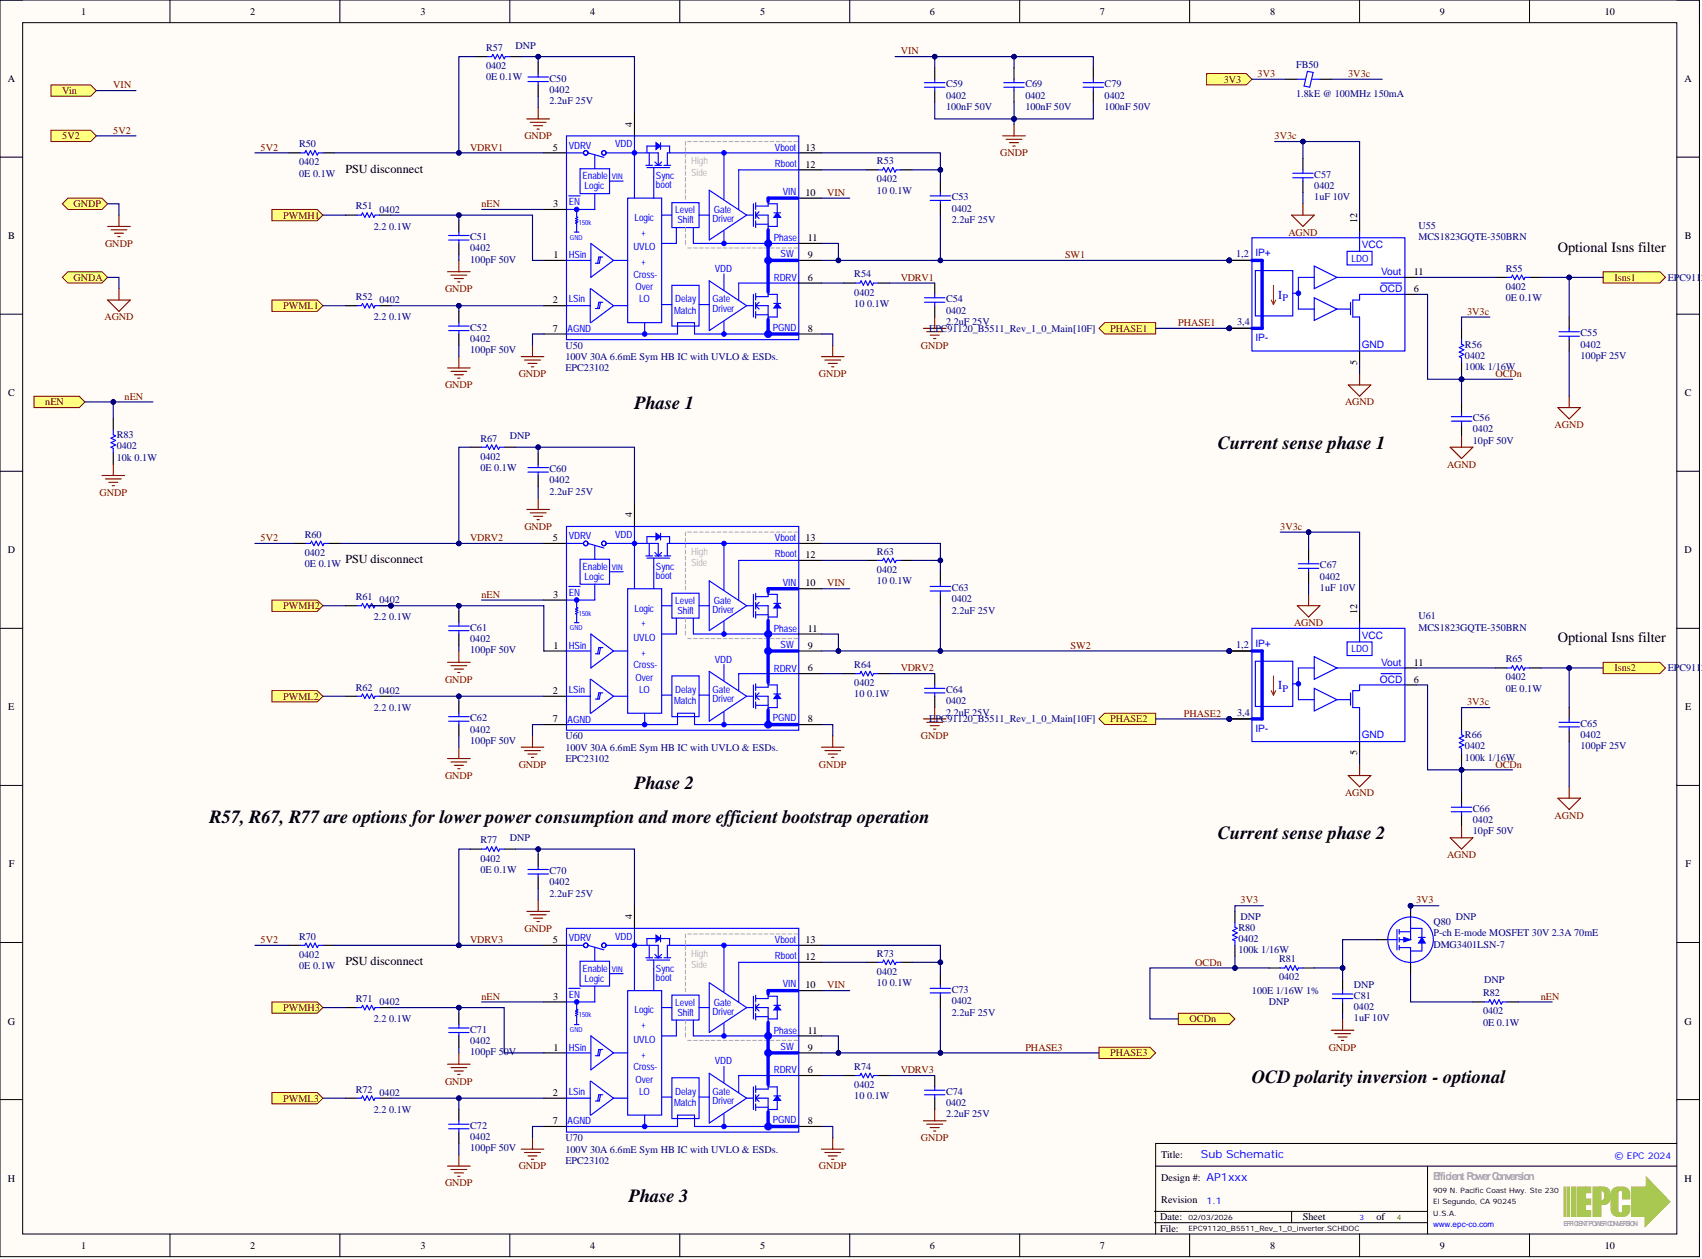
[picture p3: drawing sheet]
<svg xmlns="http://www.w3.org/2000/svg" width="381mm" height="282mm" viewBox="0 0 381 282" stroke-linecap="round" stroke-linejoin="round" font-family="sans-serif">
<defs><g id="words">
<g font-size="4.1">
<text x="142" y="91.6">Phase 1</text>
<text x="272.6" y="100.5">Current sense phase 1</text>
<text x="142" y="176.5">Phase 2</text>
<text x="46.9" y="184.1">R57, R67, R77 are options for lower power consumption and more efficient bootstrapoperation</text>
<text x="272.6" y="187.9">Current sense phase 2</text>
<text x="280.3" y="242.4">OCD polarityinversion - optional</text>
<text x="140.8" y="269.1">Phase 3</text>
</g>
<g font-size="3.2">
<text x="348.7" y="56.4">Optional Isns filter</text>
<text x="348.7" y="143.8">Optional Isns filter</text>
</g>
<g font-size="2.7">
<text x="77.4" y="38.7">PSU disconnect</text>
<text x="77.4" y="126.1">PSU disconnect</text>
<text x="77.4" y="216.1">PSU disconnect</text>
</g>
<g font-size="2.7" fill="#00f">
<text x="286.1" y="66.8">I</text>
<text x="286.1" y="154.3">I</text>
</g>
<text font-size="2.5" fill="#00f" x="268.8" y="259.3">Sub Schematic</text>
<text font-size="2.5" fill="#a8a9ad" x="320.8" y="264.2">EfficientPowerConversion</text>
<g font-size="2.3">
<text x="18.2" y="3.3">1</text>
<text x="56" y="3.3">2</text>
<text x="94.1" y="3.3">3</text>
<text x="132.1" y="3.3">4</text>
<text x="170.2" y="3.3">5</text>
<text x="208.2" y="3.3">6</text>
<text x="246.2" y="3.3">7</text>
<text x="284.3" y="3.3">8</text>
<text x="322.3" y="3.3">9</text>
<text x="359.2" y="3.3">10</text>
<text x="1.7" y="18.4">A</text>
<text x="377.1" y="18.4">A</text>
<text x="141.5" y="28.4" transform="rotate(-90 141.5 28.4)">4</text>
<text x="123.8" y="33.7">5</text>
<text x="180.3" y="33.7">13</text>
<text x="180.3" y="37.5">12</text>
<text x="123.8" y="46.4">3</text>
<text x="180.3" y="43.9">10</text>
<text x="1.8" y="53.5">B</text>
<text x="180.8" y="54">11</text>
<text x="303.8" y="49.9" transform="rotate(-90 303.8 49.9)">12</text>
<text x="377.2" y="53.5">B</text>
<text x="123.9" y="57.8">1</text>
<text x="180.8" y="57.8">9</text>
<text x="180.8" y="62.9">6</text>
<text x="316.5" y="65.4">6</text>
<text x="316.5" y="61.6">11</text>
<text x="123.7" y="67.9">2</text>
<text x="123.7" y="74.3">7</text>
<text x="180.8" y="74.3">8</text>
<text x="303.8" y="81.6" transform="rotate(-90 303.8 81.6)">5</text>
<text x="1.8" y="88.7">C</text>
<text x="377.2" y="88.7">C</text>
<text x="141.5" y="115.8" transform="rotate(-90 141.5 115.8)">4</text>
<text x="1.7" y="123.9">D</text>
<text x="123.8" y="121.2">5</text>
<text x="180.3" y="121.2">13</text>
<text x="180.3" y="125">12</text>
<text x="377.1" y="123.9">D</text>
<text x="180.3" y="131.3">10</text>
<text x="123.8" y="133.8">3</text>
<text x="303.8" y="137.4" transform="rotate(-90 303.8 137.4)">12</text>
<text x="180.8" y="141.4">11</text>
<text x="123.9" y="145.2">1</text>
<text x="180.8" y="145.2">9</text>
<text x="316.5" y="149">11</text>
<text x="123.7" y="155.4">2</text>
<text x="180.8" y="150.3">6</text>
<text x="316.5" y="152.8">6</text>
<text x="1.9" y="159.1">E</text>
<text x="123.7" y="161.7">7</text>
<text x="180.8" y="161.7">8</text>
<text x="377.2" y="159.1">E</text>
<text x="303.8" y="169.1" transform="rotate(-90 303.8 169.1)">5</text>
<text x="1.9" y="194.2">F</text>
<text x="377.3" y="194.2">F</text>
<text x="141.5" y="205.8" transform="rotate(-90 141.5 205.8)">4</text>
<text x="123.8" y="211.1">5</text>
<text x="180.3" y="211.1">13</text>
<text x="180.3" y="214.9">12</text>
<text x="180.3" y="221.3">10</text>
<text x="123.8" y="223.8">3</text>
<text x="1.7" y="229.4">G</text>
<text x="180.8" y="231.4">11</text>
<text x="377.1" y="229.4">G</text>
<text x="123.9" y="235.2">1</text>
<text x="180.8" y="235.2">9</text>
<text x="123.7" y="245.4">2</text>
<text x="180.8" y="240.3">6</text>
<text x="123.7" y="251.7">7</text>
<text x="180.8" y="251.7">8</text>
<text x="260" y="259.3">Title:</text>
<text x="1.7" y="264.5">H</text>
<text x="260" y="264.4">Design #: AP1xxx</text>
<text x="260" y="269.4">Revision</text>
<text x="377.1" y="264.5">H</text>
<text x="259.7" y="273.2">Date:</text>
<text x="259.7" y="275.8">File:</text>
<text x="291.7" y="273.2">Sheet</text>
<text x="308.2" y="273.2">of</text>
<text x="18.2" y="279.6">1</text>
<text x="56" y="279.6">2</text>
<text x="94.1" y="279.6">3</text>
<text x="132.1" y="279.6">4</text>
<text x="170.2" y="279.6">5</text>
<text x="208.2" y="279.6">6</text>
<text x="246.2" y="279.6">7</text>
<text x="284.3" y="279.6">8</text>
<text x="322.3" y="279.6">9</text>
<text x="359.2" y="279.6">10</text>
</g>
<g font-size="2.3" fill="#000080">
<text x="108.8" y="11.4">R57</text>
<text x="115.4" y="10.9">DNP</text>
<text x="108.8" y="15.5">0402</text>
<text x="290.1" y="15.2">FB50</text>
<text x="108.8" y="18">0E 0.1W</text>
<text x="123" y="20.8">0402</text>
<text x="123" y="23.3">2.2uF 25V</text>
<text x="123" y="18.3">C50</text>
<text x="211.8" y="22.1">0402</text>
<text x="211.8" y="19.5">C59</text>
<text x="229.5" y="22.1">0402</text>
<text x="229.5" y="19.5">C69</text>
<text x="247.3" y="22.1">0402</text>
<text x="247.3" y="19.5">C79</text>
<text x="290.1" y="21.8">1.8kE @ 100MHz 150mA</text>
<text x="211.8" y="24.6">100nF 50V</text>
<text x="229.5" y="24.6">100nF 50V</text>
<text x="247.3" y="24.6">100nF 50V</text>
<text x="67" y="33">R50</text>
<text x="67" y="37">0402</text>
<text x="67" y="39.5">0E 0.1W</text>
<text x="196.3" y="40.8">0402</text>
<text x="196.3" y="36.8">R53</text>
<text x="294.2" y="39.8">C57</text>
<text x="79.6" y="46.9">R51</text>
<text x="85" y="47.7">0402</text>
<text x="196.3" y="43.3">10 0.1W</text>
<text x="213" y="47.4">0402</text>
<text x="213" y="44.9">C53</text>
<text x="294.2" y="42.3">0402</text>
<text x="294.2" y="44.9">1uF 10V</text>
<text x="83.7" y="51.5">2.2 0.1W</text>
<text x="105.3" y="53.7">C51</text>
<text x="213" y="49.9">2.2uF 25V</text>
<text x="317.5" y="53.7">MCS1823GQTE-350BRN</text>
<text x="317.5" y="51.2">U55</text>
<text x="105.3" y="56.3">0402</text>
<text x="105.3" y="58.8">100pF 50V</text>
<text x="276.7" y="57.5">1,2</text>
<text x="191.2" y="62.1">R54</text>
<text x="337.1" y="64.9">0402</text>
<text x="337.1" y="60.8">R55</text>
<text x="373.3" y="62.9">EPC91120</text>
<text x="79.6" y="67.2">R52</text>
<text x="83.7" y="71.7">2.2 0.1W</text>
<text x="85" y="67.9">0402</text>
<text x="191.2" y="66.2">0402</text>
<text x="191.2" y="68.7">10 0.1W</text>
<text x="211.8" y="70.2">0402</text>
<text x="211.8" y="67.7">C54</text>
<text x="337.1" y="67.4">0E 0.1W</text>
<text x="105.3" y="76.6">0402</text>
<text x="105.3" y="74">C52</text>
<text x="208" y="74.3">EPC91120_B5511_Rev_1_0_Main[10F]</text>
<text x="211.8" y="72.7">2.2uF 25V</text>
<text x="277" y="72.7">3,4</text>
<text x="327.9" y="77.8">R56</text>
<text x="353.8" y="77.8">0402</text>
<text x="353.8" y="75.3">C55</text>
<text x="105.3" y="79.1">100pF 50V</text>
<text x="126.6" y="80.6">100V 30A 6.6mE Sym HB IC with UVLO &amp; ESDs.</text>
<text x="126.6" y="83.1">EPC23102</text>
<text x="126.6" y="78.1">U50</text>
<text x="327.9" y="80.4">0402</text>
<text x="327.9" y="82.9">100k 1/16W</text>
<text x="353.8" y="80.4">100pF 25V</text>
<text x="329.7" y="94.3">C56</text>
<text x="26.1" y="100.6">0402</text>
<text x="26.1" y="98.1">R83</text>
<text x="107.5" y="98.9">R67</text>
<text x="114.1" y="98.3">DNP</text>
<text x="329.7" y="96.8">0402</text>
<text x="329.7" y="99.4">10pF 50V</text>
<text x="26.1" y="103.2">10k 0.1W</text>
<text x="107.5" y="102.9">0402</text>
<text x="107.5" y="105.4">0E 0.1W</text>
<text x="123" y="105.7">C60</text>
<text x="123" y="108.2">0402</text>
<text x="123" y="110.8">2.2uF 25V</text>
<text x="68.2" y="124.5">0402</text>
<text x="68.2" y="120.4">R60</text>
<text x="196.3" y="124.2">R63</text>
<text x="68.2" y="127">0E 0.1W</text>
<text x="196.3" y="128.3">0402</text>
<text x="196.3" y="130.8">10 0.1W</text>
<text x="295.5" y="129.8">0402</text>
<text x="295.5" y="127.2">C67</text>
<text x="79.6" y="134.3">R61</text>
<text x="85" y="135.1">0402</text>
<text x="213" y="134.8">0402</text>
<text x="213" y="137.4">2.2uF 25V</text>
<text x="213" y="132.3">C63</text>
<text x="295.5" y="132.3">1uF 10V</text>
<text x="83.7" y="138.9">2.2 0.1W</text>
<text x="105.3" y="143.7">0402</text>
<text x="105.3" y="141.2">C61</text>
<text x="317.5" y="141.2">MCS1823GQTE-350BRN</text>
<text x="317.5" y="138.6">U61</text>
<text x="105.3" y="146.3">100pF 50V</text>
<text x="191.2" y="149.5">R64</text>
<text x="276.7" y="145">1,2</text>
<text x="337.1" y="148.3">R65</text>
<text x="79.6" y="154.6">R62</text>
<text x="85" y="155.4">0402</text>
<text x="191.2" y="153.6">0402</text>
<text x="211.8" y="155.1">C64</text>
<text x="337.1" y="152.3">0402</text>
<text x="337.1" y="154.9">0E 0.1W</text>
<text x="373.3" y="150.3">EPC91120</text>
<text x="83.7" y="159.2">2.2 0.1W</text>
<text x="105.3" y="161.5">C62</text>
<text x="191.2" y="156.1">10 0.1W</text>
<text x="208" y="161.7">EPC91120_B5511_Rev_1_0_Main[10F]</text>
<text x="211.8" y="157.7">0402</text>
<text x="211.8" y="160.2">2.2uF 25V</text>
<text x="277" y="160.2">3,4</text>
<text x="105.3" y="164">0402</text>
<text x="105.3" y="166.5">100pF 50V</text>
<text x="126.6" y="165.5">U60</text>
<text x="327.9" y="167.8">0402</text>
<text x="327.9" y="165.3">R66</text>
<text x="353.8" y="165.3">0402</text>
<text x="353.8" y="167.8">100pF 25V</text>
<text x="353.8" y="162.7">C65</text>
<text x="126.6" y="168.1">100V 30A 6.6mE Sym HB IC with UVLO &amp; ESDs.</text>
<text x="126.6" y="170.6">EPC23102</text>
<text x="327.9" y="170.3">100k 1/16W</text>
<text x="329.7" y="184.3">0402</text>
<text x="329.7" y="181.7">C66</text>
<text x="107.5" y="188.8">R77</text>
<text x="114.1" y="188.3">DNP</text>
<text x="329.7" y="186.8">10pF 50V</text>
<text x="107.5" y="192.9">0402</text>
<text x="107.5" y="195.4">0E 0.1W</text>
<text x="123" y="195.7">C70</text>
<text x="123" y="198.2">0402</text>
<text x="123" y="200.7">2.2uF 25V</text>
<text x="277.2" y="208.4">R80</text>
<text x="277.7" y="206.1">DNP</text>
<text x="320.9" y="209.6">P-ch E-mode MOSFET 30V 2.3A 70mE</text>
<text x="320.9" y="207.1">Q80</text>
<text x="325.9" y="206.1">DNP</text>
<text x="67" y="214.4">0402</text>
<text x="67" y="210.4">R70</text>
<text x="196.3" y="214.2">R73</text>
<text x="277.2" y="210.9">0402</text>
<text x="277.2" y="213.4">100k 1/16W</text>
<text x="286.3" y="215.4">R81</text>
<text x="320.9" y="212.2">DMG3401LSN-7</text>
<text x="67" y="217">0E 0.1W</text>
<text x="196.3" y="218.2">0402</text>
<text x="196.3" y="220.8">10 0.1W</text>
<text x="286.3" y="219.5">0402</text>
<text x="303.1" y="221.3">DNP</text>
<text x="332.2" y="220">DNP</text>
<text x="79.6" y="224.3">R71</text>
<text x="85" y="225.1">0402</text>
<text x="213" y="224.8">0402</text>
<text x="213" y="227.4">2.2uF 25V</text>
<text x="213" y="222.3">C73</text>
<text x="280.3" y="222.5">100E 1/16W 1%</text>
<text x="284.1" y="225.1">DNP</text>
<text x="303.1" y="226.1">0402</text>
<text x="303.1" y="223.6">C81</text>
<text x="332" y="227.1">0402</text>
<text x="332" y="223.1">R82</text>
<text x="83.7" y="228.9">2.2 0.1W</text>
<text x="105.3" y="233.7">0402</text>
<text x="105.3" y="231.2">C71</text>
<text x="303.1" y="228.6">1uF 10V</text>
<text x="332" y="229.6">0E 0.1W</text>
<text x="105.3" y="236.2">100pF 50V</text>
<text x="191.2" y="239.5">R74</text>
<text x="79.6" y="244.6">R72</text>
<text x="85" y="245.4">0402</text>
<text x="191.2" y="243.6">0402</text>
<text x="211.8" y="245.1">C74</text>
<text x="83.7" y="249.2">2.2 0.1W</text>
<text x="191.2" y="246.1">10 0.1W</text>
<text x="211.8" y="247.6">0402</text>
<text x="211.8" y="250.2">2.2uF 25V</text>
<text x="105.3" y="255.2">0402</text>
<text x="105.3" y="257.8">100pF 50V</text>
<text x="105.3" y="252.7">C72</text>
<text x="126.6" y="255.5">U70</text>
<text x="126.6" y="258">100V 30A 6.6mE Sym HB IC with UVLO &amp; ESDs.</text>
<text x="126.6" y="260.6">EPC23102</text>
</g>
<g font-size="2.3" fill="#800000">
<text x="201.6" y="12.2">VIN</text>
<text x="281.5" y="17.2">3V3</text>
<text x="301.8" y="17.2">3V3c</text>
<text x="13.9" y="21">Vin</text>
<text x="25.4" y="19.8">VIN</text>
<text x="274" y="18.5">3V3</text>
<text x="25.4" y="29.9">5V2</text>
<text x="13.9" y="31.2">5V2</text>
<text x="58.3" y="33.7">5V2</text>
<text x="105.3" y="33.7">VDRV1</text>
<text x="117.4" y="31.2">GNDP</text>
<text x="223.9" y="35">GNDP</text>
<text x="285.3" y="31.2">3V3c</text>
<text x="16.5" y="46.4">GNDP</text>
<text x="107.8" y="46.4">nEN</text>
<text x="185.1" y="43.9">VIN</text>
<text x="63.4" y="48.9">PWMH1</text>
<text x="288.4" y="52.7">AGND</text>
<text x="23.5" y="55.3">GNDP</text>
<text x="238.4" y="57.8">SW1</text>
<text x="16.5" y="62.9">GNDA</text>
<text x="99.6" y="65.4">GNDP</text>
<text x="201.6" y="62.9">VDRV1</text>
<text x="361.4" y="62.9">Isns1</text>
<text x="23.4" y="71.7">AGND</text>
<text x="63.4" y="69.2">PWML1</text>
<text x="328.4" y="70.5">3V3c</text>
<text x="248.5" y="74.3">PHASE1</text>
<text x="263.8" y="73">PHASE1</text>
<text x="206.2" y="78.1">GNDP</text>
<text x="27.9" y="89.5">nEN</text>
<text x="99.6" y="86.9">GNDP</text>
<text x="116.1" y="84.4">GNDP</text>
<text x="183.3" y="84.4">GNDP</text>
<text x="334.8" y="84.4">OCDn</text>
<text x="10.1" y="90.7">nEN</text>
<text x="301.1" y="90.7">AGND</text>
<text x="348" y="95.8">AGND</text>
<text x="323.9" y="104.7">AGND</text>
<text x="22.3" y="111">GNDP</text>
<text x="117.4" y="118.6">GNDP</text>
<text x="286.6" y="118.6">3V3c</text>
<text x="58.3" y="121.2">5V2</text>
<text x="105.3" y="121.2">VDRV2</text>
<text x="185.1" y="131.3">VIN</text>
<text x="63.4" y="136.4">PWMH2</text>
<text x="107.8" y="133.8">nEN</text>
<text x="289.7" y="140.2">AGND</text>
<text x="239.7" y="145.2">SW2</text>
<text x="99.6" y="152.8">GNDP</text>
<text x="201.6" y="150.3">VDRV2</text>
<text x="361.4" y="150.3">Isns2</text>
<text x="63.4" y="156.6">PWML2</text>
<text x="248.5" y="161.7">PHASE2</text>
<text x="265" y="160.4">PHASE2</text>
<text x="328.4" y="157.9">3V3c</text>
<text x="206.2" y="165.5">GNDP</text>
<text x="116.1" y="171.9">GNDP</text>
<text x="183.3" y="171.9">GNDP</text>
<text x="334.8" y="171.9">OCDn</text>
<text x="99.6" y="174.4">GNDP</text>
<text x="301.1" y="178.2">AGND</text>
<text x="348" y="183.3">AGND</text>
<text x="323.9" y="192.1">AGND</text>
<text x="277.7" y="202.3">3V3</text>
<text x="317" y="202.3">3V3</text>
<text x="117.4" y="208.6">GNDP</text>
<text x="58.3" y="211.1">5V2</text>
<text x="105.3" y="211.1">VDRV3</text>
<text x="185.1" y="221.3">VIN</text>
<text x="267.6" y="216.2">OCDn</text>
<text x="63.4" y="226.3">PWMH3</text>
<text x="107.8" y="223.8">nEN</text>
<text x="344.9" y="223.8">nEN</text>
<text x="266.3" y="228.9">OCDn</text>
<text x="229.5" y="235.2">PHASE3</text>
<text x="248.5" y="236.5">PHASE3</text>
<text x="297.5" y="235.2">GNDP</text>
<text x="99.6" y="242.8">GNDP</text>
<text x="201.6" y="240.3">VDRV3</text>
<text x="63.4" y="246.6">PWML3</text>
<text x="206.2" y="255.5">GNDP</text>
<text x="116.1" y="261.8">GNDP</text>
<text x="183.3" y="261.8">GNDP</text>
<text x="99.6" y="265.6">GNDP</text>
</g>
<g font-size="2.3" fill="#00f">
<text x="281" y="57.3">IP+</text>
<text x="304.9" y="55.6">VCC</text>
<text x="308.9" y="65.4">OCD</text>
<text x="309.2" y="61.6">Vout</text>
<text x="287.1" y="67.4">P</text>
<text x="281" y="76.3">IP-</text>
<text x="304.9" y="77.9">GND</text>
<text x="304.9" y="143">VCC</text>
<text x="281" y="144.8">IP+</text>
<text x="309.2" y="149.1">Vout</text>
<text x="287.1" y="154.9">P</text>
<text x="308.9" y="152.9">OCD</text>
<text x="281" y="163.8">IP-</text>
<text x="304.9" y="165.3">GND</text>
</g>
<g font-size="2.2" fill="#00f">
<text x="127.3" y="33.3">VDRV</text>
<text x="137.7" y="33">VDD</text>
<text x="173.5" y="33.8">Vboot</text>
<text x="130.4" y="40.1">Enable</text>
<text x="146.8" y="40.1">Sync</text>
<text x="173.5" y="37.3">Rboot</text>
<text x="127.3" y="45.9">EN</text>
<text x="130.9" y="42.4">Logic</text>
<text x="146.8" y="42.1">boot</text>
<text x="151.2" y="47.7">Level</text>
<text x="159.8" y="47.7">Gate</text>
<text x="175.3" y="43.6">VIN</text>
<text x="142" y="49.5">Logic</text>
<text x="143.6" y="52.8">+</text>
<text x="151.7" y="50">Shift</text>
<text x="159.5" y="49.7">Driver</text>
<text x="127.3" y="57.8">HSin</text>
<text x="141.8" y="56.1">UVLO</text>
<text x="143.6" y="59.4">+</text>
<text x="173.2" y="54">Phase</text>
<text x="174.7" y="57.6">SW</text>
<text x="302.6" y="58.6">LDO</text>
<text x="141.8" y="62.1">Cross-</text>
<text x="142.3" y="64.9">Over</text>
<text x="160" y="60.9">VDD</text>
<text x="173.2" y="62.9">RDRV</text>
<text x="127.3" y="67.7">LSin</text>
<text x="143" y="67.7">LO</text>
<text x="150.9" y="70.3">Match</text>
<text x="151.2" y="67.7">Delay</text>
<text x="159.5" y="67.7">Gate</text>
<text x="159.5" y="69.7">Driver</text>
<text x="127.1" y="74.3">AGND</text>
<text x="173" y="74.1">PGND</text>
<text x="127.3" y="120.7">VDRV</text>
<text x="137.7" y="120.4">VDD</text>
<text x="173.5" y="121.2">Vboot</text>
<text x="173.5" y="124.8">Rboot</text>
<text x="130.4" y="127.5">Enable</text>
<text x="130.9" y="129.8">Logic</text>
<text x="146.8" y="127.5">Sync</text>
<text x="146.8" y="129.6">boot</text>
<text x="175.3" y="131.1">VIN</text>
<text x="127.3" y="133.4">EN</text>
<text x="142" y="136.9">Logic</text>
<text x="151.2" y="135.1">Level</text>
<text x="151.7" y="137.4">Shift</text>
<text x="159.5" y="137.2">Driver</text>
<text x="159.8" y="135.1">Gate</text>
<text x="141.8" y="143.5">UVLO</text>
<text x="143.6" y="140.2">+</text>
<text x="173.2" y="141.5">Phase</text>
<text x="127.3" y="145.3">HSin</text>
<text x="141.8" y="149.6">Cross-</text>
<text x="143.6" y="146.8">+</text>
<text x="160" y="148.3">VDD</text>
<text x="174.7" y="145">SW</text>
<text x="302.6" y="146">LDO</text>
<text x="127.3" y="155.2">LSin</text>
<text x="142.3" y="152.4">Over</text>
<text x="143" y="155.2">LO</text>
<text x="151.2" y="155.2">Delay</text>
<text x="159.5" y="155.2">Gate</text>
<text x="173.2" y="150.4">RDRV</text>
<text x="127.1" y="161.8">AGND</text>
<text x="150.9" y="157.7">Match</text>
<text x="159.5" y="157.2">Driver</text>
<text x="173" y="161.5">PGND</text>
<text x="127.3" y="210.7">VDRV</text>
<text x="137.7" y="210.4">VDD</text>
<text x="173.5" y="211.2">Vboot</text>
<text x="173.5" y="214.7">Rboot</text>
<text x="130.4" y="217.5">Enable</text>
<text x="130.9" y="219.8">Logic</text>
<text x="146.8" y="217.5">Sync</text>
<text x="146.8" y="219.5">boot</text>
<text x="175.3" y="221.1">VIN</text>
<text x="127.3" y="223.3">EN</text>
<text x="142" y="226.9">Logic</text>
<text x="151.2" y="225.1">Level</text>
<text x="151.7" y="227.4">Shift</text>
<text x="159.5" y="227.1">Driver</text>
<text x="159.8" y="225.1">Gate</text>
<text x="141.8" y="233.5">UVLO</text>
<text x="143.6" y="230.2">+</text>
<text x="173.2" y="231.5">Phase</text>
<text x="127.3" y="235.3">HSin</text>
<text x="141.8" y="239.6">Cross-</text>
<text x="143.6" y="236.8">+</text>
<text x="160" y="238.3">VDD</text>
<text x="174.7" y="235">SW</text>
<text x="127.3" y="245.1">LSin</text>
<text x="142.3" y="242.4">Over</text>
<text x="143" y="245.1">LO</text>
<text x="151.2" y="245.1">Delay</text>
<text x="159.5" y="245.1">Gate</text>
<text x="173.2" y="240.3">RDRV</text>
<text x="127.1" y="251.7">AGND</text>
<text x="150.9" y="247.7">Match</text>
<text x="159.5" y="247.2">Driver</text>
<text x="173" y="251.5">PGND</text>
</g>
<g font-size="2.2" fill="#b7b7b7">
<text x="154.7" y="36.8">High</text>
<text x="154.7" y="39.3">Side</text>
<text x="154.7" y="124.2">High</text>
<text x="154.7" y="126.8">Side</text>
<text x="154.7" y="214.2">High</text>
<text x="154.7" y="216.8">Side</text>
</g>
<g font-size="2.1" fill="#00f">
<text x="361.4" y="259.4">© EPC 2024</text>
<text x="270.1" y="269.5">1.1</text>
</g>
<g font-size="1.8" fill="#00f">
<text x="137" y="40.2">VIN</text>
<text x="137" y="127.6">VIN</text>
<text x="137" y="217.6">VIN</text>
<text x="320.8" y="274.6">www.epc-co.com</text>
</g>
<g font-size="1.6" fill="#00f">
<text x="127.6" y="53.7">GND</text>
<text x="129.6" y="50.4">150k</text>
<text x="129.6" y="137.8">150k</text>
<text x="127.6" y="141.1">GND</text>
<text x="129.6" y="227.8">150k</text>
<text x="127.6" y="231.1">GND</text>
<text x="304.3" y="273.2">3</text>
</g>
<g font-size="1.6">
<text x="320.8" y="267.1">909 N. Pacific Coast Hwy. Ste 230</text>
<text x="320.8" y="269.6">El Segundo, CA 90245</text>
<text x="266" y="273.2">02/03/2026</text>
<text x="266" y="275.7">EPC91120_B5511_Rev_1_0_inverter.SCHDOC</text>
<text x="320.8" y="272.1">U.S.A.</text>
</g>
<text font-size="1.6" fill="#008000" x="312.7" y="273.2">4</text>
<text font-size="1.6" fill="#a8a9ad" x="350" y="274.4">EFFICIENTPOWERCONVERSION</text>
</g></defs>
<path d="M0 0h380.4v281.3h-380.4z" fill-rule="evenodd" fill="#fffcf8"/>
<path d="M0 0h380.4v281.3h-380.4z" fill="none" stroke="#000" stroke-width=".22"/>
<path d="M5.1 5.1h370.3v271.2h-370.3z" fill-rule="evenodd" fill="#fffcf8"/>
<g fill="none" stroke="#000" stroke-width=".22">
<path d="M0 0h5.1M5.1 5.1h370.3v271.2h-370.3zM38 0v5.1M76.1 0v5.1M114.1 0v5.1M152.2 0v5.1M190.2 0v5.1M228.3 0v5.1M266.3 0v5.1M304.3 0v5.1M342.4 0v5.1M375.4 0h5v5.1"/>
<path d="M0 35.2h5.1M375.4 35.2h5M0 70.3h5.1M375.4 70.3h5M0 105.5h5.1M375.4 105.5h5M0 140.7h5.1M375.4 140.7h5M0 175.8h5.1M375.4 175.8h5M0 211h5.1M375.4 211h5"/>
<path d="M0 246.2h5.1M375.4 246.2h5M375.4 256h-116.7v20.3M38 276.3v5M76.1 276.3v5M114.1 276.3v5M152.2 276.3v5M190.2 276.3v5M228.3 276.3v5M258.4 273.7h61.2M258.4 271.2h61.2M258.7 261.1h116.7"/>
<path d="M266.3 276.3v5M289.1 271.2v2.5M304.3 276.3v5M319.6 261.1v15.2M342.4 276.3v5M380.4 276.3v5"/>
</g>
<path d="M351.8 265.8h.9v6.6h-.9z" fill-rule="evenodd" fill="#a6ce39"/>
<path d="M350.1 265.8h.3v6.6h-.3zM351.8 265.8h.9v6.6h-.9z" fill="none" stroke="#a6ce39" stroke-width=".22"/>
<path d="M350.3 265.8v6.6" fill="none" stroke="#a6ce39" stroke-width=".25"/>
<path d="M350.8 265.8h.5v6.6h-.5z" fill-rule="evenodd" fill="#a6ce39"/>
<path d="M350.8 265.8h.5v6.6h-.5z" fill="none" stroke="#a6ce39" stroke-width=".22"/>
<path d="M365.2 265.8h3.3v-2.3l5.3 5.6-5.5 5.5v-2.2h-3.1z" fill-rule="evenodd" fill="#a6ce39"/>
<path d="M365.2 265.8h3.3v-2.3l5.3 5.6-5.5 5.5v-2.2h-3.1z" fill="none" stroke="#a6ce39" stroke-width=".22"/>
<path d="M360.9 266.4a2.68 2.68 0 0 1 3.6 0l.3 .9v3.5a1.51 1.51 0 0 1-1.5 1.6 2.08 2.08 0 0 1-2.6-1.1v-4z" fill="#a6ce39"/>
<path d="M360.9 266.4a2.68 2.68 0 0 1 3.6 0l.3 .9v3.5a1.51 1.51 0 0 1-1.5 1.6 2.08 2.08 0 0 1-2.6-1.1v-4z" fill="none" stroke="#a6ce39" stroke-width=".22"/>
<path d="M362.5 266.9l.3-.1 .3 .2v4.1l-.3 .2-.4-.2z" fill="#fff"/>
<path d="M362.5 266.9l.3-.1 .3 .2v4.1l-.3 .2-.4-.2z" fill="none" stroke="#fff" stroke-width=".22"/>
<path d="M363.1 268.7h1.9v1h-1.9z" fill-rule="evenodd" fill="#fff"/>
<path d="M363.1 268.7h1.9v1h-1.9z" fill="none" stroke="#fff" stroke-width=".22"/>
<path d="M357.1 266.3a2.17 2.17 0 0 1 3.2 .3 2.66 2.66 0 0 1-.5 2.9 1.92 1.92 0 0 1-3-1v-1.5z" fill="#a6ce39"/>
<path d="M357.1 266.3a2.17 2.17 0 0 1 3.2 .3 2.66 2.66 0 0 1-.5 2.9 1.92 1.92 0 0 1-3-1v-1.5z" fill="none" stroke="#a6ce39" stroke-width=".22"/>
<path d="M358 266.9l.6-.1a1.15 1.15 0 0 1 0 1.7h-.5l-.2-.2-.2-.6z" fill="#fff"/>
<path d="M358 266.9l.6-.1a1.15 1.15 0 0 1 0 1.7h-.5l-.2-.2-.2-.6z" fill="none" stroke="#fff" stroke-width=".22"/>
<path d="M353 265.8h1.9v6.6h-1.9z" fill-rule="evenodd" fill="#a6ce39"/>
<path d="M353 265.8h1.9v6.6h-1.9z" fill="none" stroke="#a6ce39" stroke-width=".22"/>
<path d="M354.9 265.8h1.2v1.2h-1.2z" fill-rule="evenodd" fill="#a6ce39"/>
<path d="M354.9 265.8h1.2v1.2h-1.2z" fill="none" stroke="#a6ce39" stroke-width=".22"/>
<path d="M354.9 271.1h1.2v1.3h-1.2z" fill-rule="evenodd" fill="#a6ce39"/>
<path d="M354.9 271.1h1.2v1.3h-1.2z" fill="none" stroke="#a6ce39" stroke-width=".22"/>
<path d="M354.9 268.4h1.2v1.3h-1.2z" fill-rule="evenodd" fill="#a6ce39"/>
<path d="M354.9 268.4h1.2v1.3h-1.2z" fill="none" stroke="#a6ce39" stroke-width=".22"/>
<path d="M356.6 265.8h1.8v6.6h-1.8z" fill-rule="evenodd" fill="#a6ce39"/>
<path d="M356.6 265.8h1.8v6.6h-1.8z" fill="none" stroke="#a6ce39" stroke-width=".22"/>
<path d="M106.5 12.7h2.6M114.1 12.7h2.6M120.5 13.9v2.6M120.5 19v2.5" fill="none" stroke="#000" stroke-width=".25"/>
<path d="M109.1 12.7h1l.2-.5 .5 1 .5-1 .5 1 .6-1 .5 1 .2-.5h1M118.2 18.3h4.6M118.2 17.2h4.6M120.5 16.5v.7M120.5 18.3v.7" fill="none" stroke="#00f" stroke-width=".25"/>
<path d="M270.1 16.5h8.9l1.3 1.2-1.3 1.3h-8.9z" fill-rule="evenodd" fill="#ffff80"/>
<path d="M270.1 16.5h8.9l1.3 1.2-1.3 1.3h-8.9z" fill="none" stroke="#800000" stroke-width=".22"/>
<path d="M209.2 15.2v2.5M209.2 20.3v2.5" fill="none" stroke="#000" stroke-width=".25"/>
<path d="M207 19.5h4.5M207 18.5h4.5M209.2 17.7v.8M209.2 19.5v.8" fill="none" stroke="#00f" stroke-width=".25"/>
<path d="M11.4 19h8.9l1.3 1.3-1.3 1.2h-8.9z" fill-rule="evenodd" fill="#ffff80"/>
<path d="M11.4 19h8.9l1.3 1.3-1.3 1.2h-8.9z" fill="none" stroke="#800000" stroke-width=".22"/>
<path d="M287.9 17.7h2.5M295.5 17.7h2.5" fill="none" stroke="#000" stroke-width=".25"/>
<path d="M290.4 17.7h1.8M292.7 16l1.2 .2-.7 3.3-1.3-.2zM293.7 17.7h1.8" fill="none" stroke="#00f" stroke-width=".25"/>
<path d="M117.9 26.6h5.1M118.7 27.4h3.5M119.5 28.1h2M120.2 28.9h.5M120.5 24.1v2.5M224.5 30.4h5M225.2 31.2h3.6M226 31.9h2M226.7 32.7h.5M227 27.9v2.5" fill="none" stroke="#800000" stroke-width=".25"/>
<path d="M11.4 29.2h8.9l1.3 1.2-1.3 1.3h-8.9z" fill-rule="evenodd" fill="#ffff80"/>
<path d="M11.4 29.2h8.9l1.3 1.2-1.3 1.3h-8.9z" fill="none" stroke="#800000" stroke-width=".22"/>
<path d="M64.7 34.2h2.5M72.3 34.2h2.5M194 38h2.6M201.6 38h2.6M291.7 35.5v2.5M210.5 40.6v2.5M210.5 45.6v2.6M291.7 40.6v2.5" fill="none" stroke="#000" stroke-width=".25"/>
<path d="M67.2 34.2h1l.3-.5 .5 1 .5-1 .5 1 .5-1 .5 1 .3-.5h1M196.6 38h1l.2-.5 .5 1 .5-1 .5 1 .6-1 .5 1 .2-.5h1M289.4 39.8h4.5M289.4 38.8h4.5M291.7 38v.8M291.7 39.8v.8M208.2 44.9h4.6M208.2 43.9h4.6M210.5 43.1v.8M210.5 44.9v.7" fill="none" stroke="#00f" stroke-width=".25"/>
<path d="M13.9 45.6l1.3-1.2h7.6l1.3 1.2-1.3 1.3h-7.6z" fill-rule="evenodd" fill="#ffff80"/>
<path d="M13.9 45.6l1.3-1.2h7.6l1.3 1.2-1.3 1.3h-7.6z" fill="none" stroke="#800000" stroke-width=".22"/>
<path d="M24.1 50.7h5.1M24.9 51.5h3.5M25.6 52.2h2M26.4 53h.5M26.6 48.2v2.5M289.1 48.2h5.1l-2.5 2.5zM291.7 45.6v2.6" fill="none" stroke="#800000" stroke-width=".25"/>
<path d="M60.9 46.9h10.1l1.3 1.3-1.3 1.2h-10.1z" fill-rule="evenodd" fill="#ffff80"/>
<path d="M60.9 46.9h10.1l1.3 1.3-1.3 1.2h-10.1z" fill="none" stroke="#800000" stroke-width=".22"/>
<path d="M77.4 48.2h2.5M85 48.2h2.5M102.7 49.4v2.6M102.7 54.5v2.5" fill="none" stroke="#000" stroke-width=".25"/>
<path d="M79.9 48.2h1l.3-.5 .5 1 .5-1 .5 1 .5-1 .5 1 .2-.5h1.1M100.4 53.7h4.6M100.4 52.7h4.6M102.7 52v.7M102.7 53.7v.8" fill="none" stroke="#00f" stroke-width=".25"/>
<path d="M102.7 58.3v2.5M100.2 60.8h5.1M100.9 61.6h3.6M101.7 62.4h2M102.5 63.1h.5" fill="none" stroke="#800000" stroke-width=".25"/>
<path d="M13.9 62.1l1.3-1.3h7.6l1.3 1.3-1.3 1.3h-7.6z" fill-rule="evenodd" fill="#ffff80"/>
<path d="M13.9 62.1l1.3-1.3h7.6l1.3 1.3-1.3 1.3h-7.6z" fill="none" stroke="#800000" stroke-width=".22"/>
<path d="M358.9 60.8h12.7l1.2 1.3-1.2 1.3h-12.7z" fill-rule="evenodd" fill="#ffff80"/>
<path d="M358.9 60.8h12.7l1.2 1.3-1.2 1.3h-12.7z" fill="none" stroke="#800000" stroke-width=".22"/>
<path d="M188.9 63.4h2.6M196.6 63.4h2.5M209.2 63.4v2.5M209.2 68.4v2.6M334.8 62.1h2.5M342.4 62.1h2.5" fill="none" stroke="#000" stroke-width=".25"/>
<path d="M191.5 63.4h1l.3-.5 .5 1 .5-1 .5 1 .5-1 .5 1 .2-.5h1.1M207 67.7h4.5M207 66.7h4.5M209.2 65.9v.8M209.2 67.7v.7M337.3 62.1h1l.3-.5 .5 1 .5-1 .5 1 .5-1 .5 1 .3-.5h1" fill="none" stroke="#00f" stroke-width=".25"/>
<path d="M24.1 67.2h5.1l-2.6 2.5zM26.6 64.6v2.6" fill="none" stroke="#800000" stroke-width=".25"/>
<path d="M60.9 67.2h10.1l1.3 1.2-1.3 1.3h-10.1z" fill-rule="evenodd" fill="#ffff80"/>
<path d="M60.9 67.2h10.1l1.3 1.2-1.3 1.3h-10.1z" fill="none" stroke="#800000" stroke-width=".22"/>
<path d="M77.4 68.4h2.5M85 68.4h2.5M351.3 71v2.5M351.3 76v2.6" fill="none" stroke="#000" stroke-width=".25"/>
<path d="M79.9 68.4h1l.3-.5 .5 1 .5-1 .5 1 .5-1 .5 1 .2-.5h1.1M349 75.3h4.5M349 74.3h4.5M351.3 73.5v.8M351.3 75.3v.7" fill="none" stroke="#00f" stroke-width=".25"/>
<path d="M206.7 73.5h5.1M207.5 74.3h3.5M208.2 75h2.1M209 75.8h.5M209.2 71v2.5" fill="none" stroke="#800000" stroke-width=".25"/>
<path d="M246 73.5l1.3-1.3h11.4v2.6h-11.4z" fill-rule="evenodd" fill="#ffff80"/>
<path d="M246 73.5l1.3-1.3h11.4v2.6h-11.4z" fill="none" stroke="#800000" stroke-width=".22"/>
<path d="M327.2 73.5v2.5M327.2 81.1v2.5" fill="none" stroke="#000" stroke-width=".25"/>
<path d="M327.2 76v1.1l.5 .2-1 .5 1 .5-1 .5 1 .5-1 .5 .5 .3v1" fill="none" stroke="#00f" stroke-width=".25"/>
<g fill="none" stroke="#800000" stroke-width=".25">
<path d="M102.7 79.8v2.6M116.7 79.8h5M119.2 77.3v2.5M183.9 79.8h5M186.4 77.3v2.5M100.2 82.4h5.1M100.9 83.1h3.6M101.7 83.9h2M102.5 84.7h.5M117.4 80.6h3.6M118.2 81.4h2M118.9 82.1h.6"/>
<path d="M184.6 80.6h3.6M185.4 81.4h2M186.2 82.1h.5M301.8 86.2h5.1l-2.6 2.5zM304.3 83.6v2.6M348.7 91.3h5.1l-2.5 2.5zM351.3 88.7v2.6"/>
</g>
<path d="M7.6 88.7h10.2l1.2 1.3-1.2 1.3h-10.2z" fill-rule="evenodd" fill="#ffff80"/>
<path d="M7.6 88.7h10.2l1.2 1.3-1.2 1.3h-10.2z" fill="none" stroke="#800000" stroke-width=".22"/>
<g fill="none" stroke="#000" stroke-width=".25">
<path d="M25.4 93.8v2.5M327.2 90v2.5M327.2 95.1v2.5M25.4 101.4v2.5M105.3 100.1h2.5M112.9 100.1h2.5M120.5 101.4v2.5M120.5 106.5v2.5M65.9 121.7h2.6M73.6 121.7h2.5M194 125.5h2.6M201.6 125.5h2.6"/>
<path d="M210.5 128v2.5M210.5 133.1v2.5M292.9 122.9v2.6M292.9 128v2.5"/>
</g>
<g fill="none" stroke="#00f" stroke-width=".25">
<path d="M25.4 96.3v1l.5 .3-1 .5 1 .5-1 .5 1 .5-1 .5 .5 .3v1M324.9 94.3h4.6M324.9 93.3h4.6M327.2 92.5v.8M327.2 94.3v.8M107.8 100.1h1l.3-.5 .5 1 .5-1 .5 1 .5-1 .5 1 .2-.5h1.1M118.2 105.7h4.6M118.2 104.7h4.6M120.5 103.9v.8M120.5 105.7v.8M68.5 121.7h1l.2-.5 .6 1 .5-1 .5 1 .5-1 .5 1 .2-.5h1.1M196.6 125.5h1l.2-.5 .5 1 .5-1 .5 1 .6-1 .5 1 .2-.5h1"/>
<path d="M208.2 132.3h4.6M208.2 131.3h4.6M210.5 130.5v.8M210.5 132.3v.8M290.7 127.2h4.5M290.7 126.2h4.5M292.9 125.5v.7M292.9 127.2v.8"/>
</g>
<g fill="none" stroke="#800000" stroke-width=".25">
<path d="M327.2 97.6v2.5M22.8 106.5h5.1M23.6 107.2h3.5M24.3 108h2.1M25.1 108.7h.5M25.4 103.9v2.6M117.9 114.1h5.1M118.7 114.8h3.5M119.5 115.6h2M120.2 116.3h.5M120.5 111.5v2.6M324.6 100.1h5.1l-2.5 2.6z"/>
<path d="M290.4 135.6h5.1l-2.6 2.5zM292.9 133.1v2.5"/>
</g>
<path d="M60.9 134.3h10.1l1.3 1.3-1.3 1.3h-10.1z" fill-rule="evenodd" fill="#ffff80"/>
<path d="M60.9 134.3h10.1l1.3 1.3-1.3 1.3h-10.1z" fill="none" stroke="#800000" stroke-width=".22"/>
<circle cx="87.5" cy="135.6" r=".51" fill="#000080"/>
<circle cx="87.5" cy="135.6" r=".51" fill="none" stroke="#000080" stroke-width=".22"/>
<path d="M77.4 135.6h2.5M85 135.6h2.5" fill="none" stroke="#000" stroke-width=".25"/>
<circle cx="87.5" cy="135.6" r=".51" fill="#000080"/>
<circle cx="87.5" cy="135.6" r=".51" fill="none" stroke="#000080" stroke-width=".22"/>
<path d="M79.9 135.6h1l.3-.5 .5 1 .5-1 .5 1 .5-1 .5 1 .2-.5h1.1" fill="none" stroke="#00f" stroke-width=".25"/>
<path d="M100.2 148.3h5.1M100.9 149h3.6M101.7 149.8h2M102.5 150.6h.5M102.7 145.7v2.6" fill="none" stroke="#800000" stroke-width=".25"/>
<path d="M358.9 148.3h12.7l1.2 1.2-1.2 1.3h-12.7z" fill-rule="evenodd" fill="#ffff80"/>
<path d="M358.9 148.3h12.7l1.2 1.2-1.2 1.3h-12.7z" fill="none" stroke="#800000" stroke-width=".22"/>
<path d="M188.9 150.8h2.6M196.6 150.8h2.5M209.2 150.8v2.6M209.2 155.9v2.5M334.8 149.5h2.5M342.4 149.5h2.5" fill="none" stroke="#000" stroke-width=".25"/>
<path d="M191.5 150.8h1l.3-.5 .5 1 .5-1 .5 1 .5-1 .5 1 .2-.5h1.1M207 155.1h4.5M207 154.1h4.5M209.2 153.4v.7M209.2 155.1v.8M337.3 149.5h1l.3-.5 .5 1.1 .5-1.1 .5 1.1 .5-1.1 .5 1.1 .3-.6h1" fill="none" stroke="#00f" stroke-width=".25"/>
<path d="M60.9 154.6h10.1l1.3 1.3-1.3 1.3h-10.1z" fill-rule="evenodd" fill="#ffff80"/>
<path d="M60.9 154.6h10.1l1.3 1.3-1.3 1.3h-10.1z" fill="none" stroke="#800000" stroke-width=".22"/>
<path d="M77.4 155.9h2.5M85 155.9h2.5M351.3 158.4v2.6M351.3 163.5v2.5" fill="none" stroke="#000" stroke-width=".25"/>
<path d="M79.9 155.9h1l.3-.5 .5 1 .5-1 .5 1 .5-1 .5 1 .2-.5h1.1M349 162.7h4.5M349 161.7h4.5M351.3 161v.7M351.3 162.7v.8" fill="none" stroke="#00f" stroke-width=".25"/>
<path d="M209.2 158.4v2.6M206.7 161h5.1M207.5 161.7h3.5M208.2 162.5h2.1M209 163.2h.5" fill="none" stroke="#800000" stroke-width=".25"/>
<path d="M246 161l1.3-1.3h11.4v2.5h-11.4z" fill-rule="evenodd" fill="#ffff80"/>
<path d="M246 161l1.3-1.3h11.4v2.5h-11.4z" fill="none" stroke="#800000" stroke-width=".22"/>
<path d="M327.2 161v2.5M327.2 168.6v2.5M327.2 177.4v2.6M105.3 190.1h2.5M112.9 190.1h2.5M120.5 191.4v2.5M120.5 196.4v2.6M327.2 182.5v2.5M276.4 204v2.6M276.4 211.6v2.6" fill="none" stroke="#000" stroke-width=".25"/>
<path d="M327.2 163.5v1l.5 .3-1 .5 1 .5-1 .5 1 .5-1 .5 .5 .2v1.1M327.2 180v.7M107.8 190.1h1l.3-.5 .5 1 .5-1 .5 1 .5-1 .5 1 .2-.5h1.1M118.2 195.7h4.6M118.2 194.7h4.6M120.5 193.9v.8M120.5 195.7v.7M324.9 181.7h4.6M324.9 180.7h4.6M327.2 181.7v.8M276.4 206.6v1l.6 .2-1.1 .6 1.1 .5-1.1 .5 1.1 .5-1.1 .5 .5 .2v1" fill="none" stroke="#00f" stroke-width=".25"/>
<g fill="none" stroke="#800000" stroke-width=".25">
<path d="M100.2 169.8h5.1M100.9 170.6h3.6M101.7 171.3h2M102.5 172.1h.5M102.7 167.3v2.5M116.7 167.3h5M117.4 168.1h3.6M118.2 168.8h2M118.9 169.6h.6M119.2 164.8v2.5M183.9 167.3h5M184.6 168.1h3.6"/>
<path d="M185.4 168.8h2M186.2 169.6h.5M186.4 164.8v2.5M301.8 173.6h5.1l-2.6 2.6zM304.3 171.1v2.5M348.7 178.7h5.1l-2.5 2.5zM351.3 176.2v2.5M324.6 187.6h5.1l-2.5 2.5zM327.2 185v2.6M117.9 204h5.1M118.7 204.8h3.5M119.5 205.6h2"/>
<path d="M120.2 206.3h.5M120.5 201.5v2.5"/>
</g>
<circle cx="315.8" cy="202.8" r=".51" fill="#000080"/>
<circle cx="315.8" cy="202.8" r=".51" fill="none" stroke="#000080" stroke-width=".22"/>
<path d="M315.8 212.9h2.5" fill="none" stroke="#00f" stroke-width=".25"/>
<path d="M308.2 210.4h2.5M315.8 202.8v2.5M315.8 215.4v2.6" fill="none" stroke="#000" stroke-width=".25"/>
<circle cx="315.8" cy="202.8" r=".51" fill="#000080"/>
<circle cx="315.8" cy="202.8" r=".51" fill="none" stroke="#000080" stroke-width=".22"/>
<path d="M310.7 210.4h2M312.7 208.1v4.6M313.2 212.2h2.6M313.2 208.6h2.6M313.2 208.1v1M313.2 209.9v1M313.2 211.6v1.1M315.8 205.3v5.1h-2.6" fill="none" stroke="#00f" stroke-width=".25"/>
<path d="M314.2 209.9l1.6 .5-1.6 .5z" fill="#00f"/>
<path d="M314.2 209.9l1.6 .5-1.6 .5z" fill="none" stroke="#00f" stroke-width=".22"/>
<path d="M315.8 212.2v3.2M315.8 207.8h2.5" fill="none" stroke="#00f" stroke-width=".25"/>
<path d="M318.3 209.9l.8 1.2h-1.6z" fill="#00f"/>
<path d="M318.3 209.9l.8 1.2h-1.6z" fill="none" stroke="#00f" stroke-width=".22"/>
<g fill="none" stroke="#00f" stroke-width=".25">
<path d="M67.2 211.6h1l.3-.5 .5 1.1 .5-1.1 .5 1.1 .5-1.1 .5 1.1 .3-.6h1M196.6 215.4h1l.2-.5 .5 1.1 .5-1.1 .5 1.1 .6-1.1 .5 1.1 .2-.6h1M286.6 216.7h1l.3-.5 .5 1 .5-1 .5 1 .5-1 .5 1 .3-.5h1M310.7 210.2a5.1 5.1 0 0 1 7.3-4.4 5.1 5.1 0 0 1 .9 8.6 5.1 5.1 0 0 1-8.1-2.9l-.1-.9M317.5 209.9h1.6M318.3 207.8v2.1M318.3 211.1v1.8M208.2 222.3h4.6M208.2 221.3h4.6M210.5 220.5v.8M210.5 222.3v.8M298.3 223.6h4.5"/>
<path d="M298.3 222.5h4.5M300.5 221.8v.7M300.5 223.6v.7M332.2 224.3h1.1l.2-.5 .5 1 .5-1 .5 1 .5-1 .5 1 .3-.5h1"/>
</g>
<path d="M64.7 211.6h2.5M72.3 211.6h2.5M194 215.4h2.6M201.6 215.4h2.6M210.5 218v2.5M284.1 216.7h2.5M291.7 216.7h2.5M300.5 219.3v2.5M210.5 223.1v2.5M300.5 224.3v2.6M329.7 224.3h2.5M337.3 224.3h2.6" fill="none" stroke="#000" stroke-width=".25"/>
<path d="M60.9 224.3h10.1l1.3 1.3-1.3 1.3h-10.1z" fill-rule="evenodd" fill="#ffff80"/>
<path d="M60.9 224.3h10.1l1.3 1.3-1.3 1.3h-10.1z" fill="none" stroke="#800000" stroke-width=".22"/>
<path d="M77.4 225.6h2.5M85 225.6h2.5" fill="none" stroke="#000" stroke-width=".25"/>
<path d="M79.9 225.6h1l.3-.5 .5 1 .5-1 .5 1 .5-1 .5 1 .2-.5h1.1" fill="none" stroke="#00f" stroke-width=".25"/>
<path d="M298 230.7h5.1M298.8 231.4h3.5M299.5 232.2h2.1M300.3 232.9h.5M300.5 228.1v2.6" fill="none" stroke="#800000" stroke-width=".25"/>
<path d="M263.8 226.9h11.4l1.2 1.2-1.2 1.3h-11.4z" fill-rule="evenodd" fill="#ffff80"/>
<path d="M263.8 226.9h11.4l1.2 1.2-1.2 1.3h-11.4z" fill="none" stroke="#800000" stroke-width=".22"/>
<path d="M100.2 238.3h5.1M100.9 239h3.6M101.7 239.8h2M102.7 235.7v2.6M102.5 240.5h.5" fill="none" stroke="#800000" stroke-width=".25"/>
<path d="M246 234.5h11.4l1.3 1.2-1.3 1.3h-11.4z" fill-rule="evenodd" fill="#ffff80"/>
<path d="M246 234.5h11.4l1.3 1.2-1.3 1.3h-11.4z" fill="none" stroke="#800000" stroke-width=".22"/>
<path d="M188.9 240.8h2.6M196.6 240.8h2.5M209.2 240.8v2.5M209.2 245.9v2.5" fill="none" stroke="#000" stroke-width=".25"/>
<path d="M191.5 240.8h1l.3-.5 .5 1 .5-1 .5 1 .5-1 .5 1 .2-.5h1.1M207 245.1h4.5M207 244.1h4.5M209.2 243.3v.8M209.2 245.1v.8" fill="none" stroke="#00f" stroke-width=".25"/>
<path d="M60.9 244.6h10.1l1.3 1.3-1.3 1.2h-10.1z" fill-rule="evenodd" fill="#ffff80"/>
<path d="M60.9 244.6h10.1l1.3 1.3-1.3 1.2h-10.1z" fill="none" stroke="#800000" stroke-width=".22"/>
<path d="M77.4 245.9h2.5M85 245.9h2.5" fill="none" stroke="#000" stroke-width=".25"/>
<path d="M79.9 245.9h1l.3-.5 .5 1 .5-1 .5 1 .5-1 .5 1 .2-.5h1.1" fill="none" stroke="#00f" stroke-width=".25"/>
<g fill="none" stroke="#800000" stroke-width=".25">
<path d="M102.7 258.5v2.6M116.7 257.3h5M117.4 258h3.6M118.2 258.8h2M118.9 259.6h.6M119.2 254.7v2.6M183.9 257.3h5M184.6 258h3.6M185.4 258.8h2M186.2 259.6h.5M186.4 254.7v2.6M206.7 250.9h5.1"/>
<path d="M207.5 251.7h3.5M208.2 252.5h2.1M209 253.2h.5M209.2 248.4v2.5M100.2 261.1h5.1M100.9 261.8h3.6M101.7 262.6h2M102.5 263.4h.5"/>
</g>
<circle cx="275.2" cy="58.3" r=".51" fill="#000080"/>
<circle cx="275.2" cy="58.3" r=".51" fill="none" stroke="#000080" stroke-width=".22"/>
<circle cx="275.2" cy="58.3" r=".51" fill="#000080"/>
<circle cx="275.2" cy="58.3" r=".51" fill="none" stroke="#000080" stroke-width=".22"/>
<circle cx="275.2" cy="73.5" r=".51" fill="#000080"/>
<circle cx="275.2" cy="73.5" r=".51" fill="none" stroke="#000080" stroke-width=".22"/>
<circle cx="275.2" cy="73.5" r=".51" fill="#000080"/>
<circle cx="275.2" cy="73.5" r=".51" fill="none" stroke="#000080" stroke-width=".22"/>
<path d="M314.5 65.9h2.5" fill="none" stroke="#000" stroke-width=".25"/>
<path d="M280.3 53.2h34.2v25.4h-34.2z" fill-rule="evenodd" fill="#fff"/>
<path d="M280.3 53.2h34.2v25.4h-34.2zM301.6 56.3h5.5v3h-5.5zM304.3 52v4.3M281 60.6h8.4v10.1h-8.4zM289.4 65.7h1.3M290.7 69.2h3.5M294.2 66.7l5.1 2.5-5.1 2.5zM299.3 69.2h3M302.3 67.7v2.8M302.8 67.2v3.8h1.5v7.3M304.3 65.9h10.2" fill="none" stroke="#00f" stroke-width=".25"/>
<path d="M275.2 58.3h5.1M304.3 49.4v2.6" fill="none" stroke="#000" stroke-width=".25"/>
<path d="M284.6 67.2l.5 1M285.1 63.9v4.3M285.6 67.2l-.5 1" fill="none" stroke="#f00" stroke-width=".25"/>
<circle cx="275.2" cy="58.3" r=".51" fill="#000080"/>
<circle cx="275.2" cy="58.3" r=".51" fill="none" stroke="#000080" stroke-width=".22"/>
<path d="M275.2 58.3h5.1" fill="none" stroke="#000" stroke-width=".25"/>
<circle cx="275.2" cy="58.3" r=".51" fill="#000080"/>
<circle cx="275.2" cy="58.3" r=".51" fill="none" stroke="#000080" stroke-width=".22"/>
<path d="M275.2 73.5h5.1" fill="none" stroke="#000" stroke-width=".25"/>
<circle cx="275.2" cy="73.5" r=".51" fill="#000080"/>
<circle cx="275.2" cy="73.5" r=".51" fill="none" stroke="#000080" stroke-width=".22"/>
<path d="M275.2 73.5h5.1" fill="none" stroke="#000" stroke-width=".25"/>
<circle cx="275.2" cy="73.5" r=".51" fill="#000080"/>
<circle cx="275.2" cy="73.5" r=".51" fill="none" stroke="#000080" stroke-width=".22"/>
<path d="M294.2 59.6l5.1 2.5-5.1 2.5zM294.2 62.1h-3.5v7.1M299.3 62.1h15.2M304.3 65.9v1.3h-1.5M309.2 63.4h4.5" fill="none" stroke="#00f" stroke-width=".25"/>
<path d="M304.3 78.6v2.5M314.5 62.1h2.5" fill="none" stroke="#000" stroke-width=".25"/>
<path d="M280.3 58.3h2.2v15.2h-2.2" fill="none" stroke="#00f" stroke-width=".76"/>
<circle cx="290.7" cy="65.7" r=".51" fill="#00f"/>
<circle cx="290.7" cy="65.7" r=".51" fill="none" stroke="#00f" stroke-width=".22"/>
<path d="M116.7 12.7h3.8" fill="none" stroke="#000080" stroke-width=".25"/>
<circle cx="120.5" cy="12.7" r=".51" fill="#000080"/>
<circle cx="120.5" cy="12.7" r=".51" fill="none" stroke="#000080" stroke-width=".22"/>
<path d="M227 12.7h17.7v2.5" fill="none" stroke="#000080" stroke-width=".25"/>
<circle cx="227" cy="12.7" r=".51" fill="#000080"/>
<circle cx="227" cy="12.7" r=".51" fill="none" stroke="#000080" stroke-width=".22"/>
<path d="M200.4 12.7h8.8" fill="none" stroke="#000080" stroke-width=".25"/>
<circle cx="209.2" cy="12.7" r=".51" fill="#000080"/>
<circle cx="209.2" cy="12.7" r=".51" fill="none" stroke="#000080" stroke-width=".22"/>
<path d="M120.5 13.9v-1.2h21.5v12.7" fill="none" stroke="#000080" stroke-width=".25"/>
<circle cx="120.5" cy="12.7" r=".51" fill="#000080"/>
<circle cx="120.5" cy="12.7" r=".51" fill="none" stroke="#000080" stroke-width=".22"/>
<path d="M209.2 15.2v-2.5h17.8v2.5" fill="none" stroke="#000080" stroke-width=".25"/>
<circle cx="209.2" cy="12.7" r=".51" fill="#000080"/>
<circle cx="209.2" cy="12.7" r=".51" fill="none" stroke="#000080" stroke-width=".22"/>
<circle cx="227" cy="12.7" r=".51" fill="#000080"/>
<circle cx="227" cy="12.7" r=".51" fill="none" stroke="#000080" stroke-width=".22"/>
<path d="M280.3 17.7h7.6M298 17.7h11.4M21.6 20.3h8.8M209.2 22.8v3.8h17.8v-3.8" fill="none" stroke="#000080" stroke-width=".25"/>
<circle cx="227" cy="26.6" r=".51" fill="#000080"/>
<circle cx="227" cy="26.6" r=".51" fill="none" stroke="#000080" stroke-width=".22"/>
<path d="M120.5 21.5v2.6M244.7 22.8v3.8h-17.7" fill="none" stroke="#000080" stroke-width=".25"/>
<circle cx="227" cy="26.6" r=".51" fill="#000080"/>
<circle cx="227" cy="26.6" r=".51" fill="none" stroke="#000080" stroke-width=".22"/>
<path d="M227 26.6v1.3" fill="none" stroke="#000080" stroke-width=".25"/>
<circle cx="227" cy="26.6" r=".51" fill="#000080"/>
<circle cx="227" cy="26.6" r=".51" fill="none" stroke="#000080" stroke-width=".22"/>
<path d="M21.6 30.4h8.8M291.7 31.7v3.8" fill="none" stroke="#000080" stroke-width=".25"/>
<circle cx="291.7" cy="31.7" r=".51" fill="#000080"/>
<circle cx="291.7" cy="31.7" r=".51" fill="none" stroke="#000080" stroke-width=".22"/>
<path d="M285.3 31.7h19v17.7" fill="none" stroke="#000080" stroke-width=".25"/>
<circle cx="291.7" cy="31.7" r=".51" fill="#000080"/>
<circle cx="291.7" cy="31.7" r=".51" fill="none" stroke="#000080" stroke-width=".22"/>
<path d="M57.1 34.2h7.6M183.9 34.2h26.6v3.8h-6.3" fill="none" stroke="#000080" stroke-width=".25"/>
<circle cx="210.5" cy="38" r=".51" fill="#000080"/>
<circle cx="210.5" cy="38" r=".51" fill="none" stroke="#000080" stroke-width=".22"/>
<path d="M106.5 12.7h-3.8v21.5" fill="none" stroke="#000080" stroke-width=".25"/>
<circle cx="102.7" cy="34.2" r=".51" fill="#000080"/>
<circle cx="102.7" cy="34.2" r=".51" fill="none" stroke="#000080" stroke-width=".22"/>
<path d="M183.9 38h10.1M210.5 38v2.6" fill="none" stroke="#000080" stroke-width=".25"/>
<circle cx="210.5" cy="38" r=".51" fill="#000080"/>
<circle cx="210.5" cy="38" r=".51" fill="none" stroke="#000080" stroke-width=".22"/>
<path d="M107.8 46.9h13.9M183.9 44.4h6.3M210.5 48.2v10.1M291.7 43.1v2.5" fill="none" stroke="#000080" stroke-width=".25"/>
<circle cx="210.5" cy="58.3" r=".51" fill="#000080"/>
<circle cx="210.5" cy="58.3" r=".51" fill="none" stroke="#000080" stroke-width=".22"/>
<path d="M24.1 45.6h2.5v2.6M72.3 48.2h5.1M102.7 48.2v1.2" fill="none" stroke="#000080" stroke-width=".25"/>
<circle cx="102.7" cy="48.2" r=".51" fill="#000080"/>
<circle cx="102.7" cy="48.2" r=".51" fill="none" stroke="#000080" stroke-width=".22"/>
<path d="M183.9 54.5h3.8v3.8h-3.8" fill="none" stroke="#000080" stroke-width=".25"/>
<circle cx="187.7" cy="58.3" r=".51" fill="#000080"/>
<circle cx="187.7" cy="58.3" r=".51" fill="none" stroke="#000080" stroke-width=".22"/>
<path d="M187.7 58.3h87.5" fill="none" stroke="#000080" stroke-width=".25"/>
<circle cx="187.7" cy="58.3" r=".51" fill="#000080"/>
<circle cx="187.7" cy="58.3" r=".51" fill="none" stroke="#000080" stroke-width=".22"/>
<circle cx="210.5" cy="58.3" r=".51" fill="#000080"/>
<circle cx="210.5" cy="58.3" r=".51" fill="none" stroke="#000080" stroke-width=".22"/>
<circle cx="275.2" cy="58.3" r=".51" fill="#000080"/>
<circle cx="275.2" cy="58.3" r=".51" fill="none" stroke="#000080" stroke-width=".22"/>
<path d="M102.7 57v1.3M344.9 62.1h14" fill="none" stroke="#000080" stroke-width=".25"/>
<circle cx="351.3" cy="62.1" r=".51" fill="#000080"/>
<circle cx="351.3" cy="62.1" r=".51" fill="none" stroke="#000080" stroke-width=".22"/>
<path d="M351.3 62.1v8.9" fill="none" stroke="#000080" stroke-width=".25"/>
<circle cx="351.3" cy="62.1" r=".51" fill="#000080"/>
<circle cx="351.3" cy="62.1" r=".51" fill="none" stroke="#000080" stroke-width=".22"/>
<path d="M24.1 62.1h2.5v2.5M72.3 68.4h5.1M102.7 68.4v1.3M183.9 63.4h5M199.1 63.4h10.1M317 62.1h17.8" fill="none" stroke="#000080" stroke-width=".25"/>
<circle cx="102.7" cy="68.4" r=".51" fill="#000080"/>
<circle cx="102.7" cy="68.4" r=".51" fill="none" stroke="#000080" stroke-width=".22"/>
<path d="M258.7 73.5h16.5" fill="none" stroke="#000080" stroke-width=".25"/>
<circle cx="275.2" cy="73.5" r=".51" fill="#000080"/>
<circle cx="275.2" cy="73.5" r=".51" fill="none" stroke="#000080" stroke-width=".22"/>
<path d="M102.7 77.3v2.5M121.7 74.8h-2.5v2.5M183.9 74.8h2.5v2.5M317 65.9h2.6v19h19M333.5 71h-6.3v2.5M351.3 78.6v10.1M304.3 81.1v2.5" fill="none" stroke="#000080" stroke-width=".25"/>
<circle cx="327.2" cy="84.9" r=".51" fill="#000080"/>
<circle cx="327.2" cy="84.9" r=".51" fill="none" stroke="#000080" stroke-width=".22"/>
<path d="M327.2 83.6v1.3" fill="none" stroke="#000080" stroke-width=".25"/>
<circle cx="327.2" cy="84.9" r=".51" fill="#000080"/>
<circle cx="327.2" cy="84.9" r=".51" fill="none" stroke="#000080" stroke-width=".22"/>
<path d="M327.2 84.9v5.1" fill="none" stroke="#000080" stroke-width=".25"/>
<circle cx="327.2" cy="84.9" r=".51" fill="#000080"/>
<circle cx="327.2" cy="84.9" r=".51" fill="none" stroke="#000080" stroke-width=".22"/>
<path d="M19 90h6.4" fill="none" stroke="#000080" stroke-width=".25"/>
<circle cx="25.4" cy="90" r=".51" fill="#000080"/>
<circle cx="25.4" cy="90" r=".51" fill="none" stroke="#000080" stroke-width=".22"/>
<path d="M34.2 90h-8.8v3.8" fill="none" stroke="#000080" stroke-width=".25"/>
<circle cx="25.4" cy="90" r=".51" fill="#000080"/>
<circle cx="25.4" cy="90" r=".51" fill="none" stroke="#000080" stroke-width=".22"/>
<path d="M105.3 100.1h-2.6v21.6h19" fill="none" stroke="#000080" stroke-width=".25"/>
<circle cx="102.7" cy="121.7" r=".51" fill="#000080"/>
<circle cx="102.7" cy="121.7" r=".51" fill="none" stroke="#000080" stroke-width=".22"/>
<path d="M115.4 100.1h26.6v12.7" fill="none" stroke="#000080" stroke-width=".25"/>
<circle cx="120.5" cy="100.1" r=".51" fill="#000080"/>
<circle cx="120.5" cy="100.1" r=".51" fill="none" stroke="#000080" stroke-width=".22"/>
<path d="M120.5 100.1v1.3" fill="none" stroke="#000080" stroke-width=".25"/>
<circle cx="120.5" cy="100.1" r=".51" fill="#000080"/>
<circle cx="120.5" cy="100.1" r=".51" fill="none" stroke="#000080" stroke-width=".22"/>
<path d="M120.5 109v2.5M292.9 119.1v3.8" fill="none" stroke="#000080" stroke-width=".25"/>
<circle cx="292.9" cy="119.1" r=".51" fill="#000080"/>
<circle cx="292.9" cy="119.1" r=".51" fill="none" stroke="#000080" stroke-width=".22"/>
<path d="M286.6 119.1h17.7v17.8" fill="none" stroke="#000080" stroke-width=".25"/>
<circle cx="292.9" cy="119.1" r=".51" fill="#000080"/>
<circle cx="292.9" cy="119.1" r=".51" fill="none" stroke="#000080" stroke-width=".22"/>
<path d="M183.9 121.7h26.6v3.8h-6.3" fill="none" stroke="#000080" stroke-width=".25"/>
<circle cx="210.5" cy="125.5" r=".51" fill="#000080"/>
<circle cx="210.5" cy="125.5" r=".51" fill="none" stroke="#000080" stroke-width=".22"/>
<path d="M76.1 121.7h26.6" fill="none" stroke="#000080" stroke-width=".25"/>
<circle cx="102.7" cy="121.7" r=".51" fill="#000080"/>
<circle cx="102.7" cy="121.7" r=".51" fill="none" stroke="#000080" stroke-width=".22"/>
<path d="M57.1 121.7h8.8M183.9 125.5h10.1M210.5 125.5v2.5" fill="none" stroke="#000080" stroke-width=".25"/>
<circle cx="210.5" cy="125.5" r=".51" fill="#000080"/>
<circle cx="210.5" cy="125.5" r=".51" fill="none" stroke="#000080" stroke-width=".22"/>
<path d="M82.4 135.6h39.3v10.1M107.8 134.3h13.9M183.9 131.8h6.3M292.9 130.5v2.6" fill="none" stroke="#000080" stroke-width=".25"/>
<circle cx="87.5" cy="135.6" r=".51" fill="#000080"/>
<circle cx="87.5" cy="135.6" r=".51" fill="none" stroke="#000080" stroke-width=".22"/>
<circle cx="102.7" cy="135.6" r=".51" fill="#000080"/>
<circle cx="102.7" cy="135.6" r=".51" fill="none" stroke="#000080" stroke-width=".22"/>
<path d="M210.5 135.6v10.1" fill="none" stroke="#000080" stroke-width=".25"/>
<circle cx="210.5" cy="145.7" r=".51" fill="#000080"/>
<circle cx="210.5" cy="145.7" r=".51" fill="none" stroke="#000080" stroke-width=".22"/>
<path d="M102.7 135.6v1.3" fill="none" stroke="#000080" stroke-width=".25"/>
<circle cx="102.7" cy="135.6" r=".51" fill="#000080"/>
<circle cx="102.7" cy="135.6" r=".51" fill="none" stroke="#000080" stroke-width=".22"/>
<path d="M72.3 135.6h5.1M183.9 141.9h3.8v3.8h-3.8" fill="none" stroke="#000080" stroke-width=".25"/>
<circle cx="187.7" cy="145.7" r=".51" fill="#000080"/>
<circle cx="187.7" cy="145.7" r=".51" fill="none" stroke="#000080" stroke-width=".22"/>
<path d="M187.7 145.7h87.5" fill="none" stroke="#000080" stroke-width=".25"/>
<circle cx="187.7" cy="145.7" r=".51" fill="#000080"/>
<circle cx="187.7" cy="145.7" r=".51" fill="none" stroke="#000080" stroke-width=".22"/>
<circle cx="210.5" cy="145.7" r=".51" fill="#000080"/>
<circle cx="210.5" cy="145.7" r=".51" fill="none" stroke="#000080" stroke-width=".22"/>
<circle cx="275.2" cy="145.7" r=".51" fill="#000080"/>
<circle cx="275.2" cy="145.7" r=".51" fill="none" stroke="#000080" stroke-width=".22"/>
<path d="M102.7 144.5v1.2M351.3 149.5v8.9" fill="none" stroke="#000080" stroke-width=".25"/>
<circle cx="351.3" cy="149.6" r=".51" fill="#000080"/>
<circle cx="351.3" cy="149.6" r=".51" fill="none" stroke="#000080" stroke-width=".22"/>
<path d="M344.9 149.5h14" fill="none" stroke="#000080" stroke-width=".25"/>
<circle cx="351.3" cy="149.6" r=".51" fill="#000080"/>
<circle cx="351.3" cy="149.6" r=".51" fill="none" stroke="#000080" stroke-width=".22"/>
<path d="M87.5 155.9h34.2M183.9 150.8h5M199.1 150.8h10.1M317 149.5h17.8" fill="none" stroke="#000080" stroke-width=".25"/>
<circle cx="102.7" cy="155.9" r=".51" fill="#000080"/>
<circle cx="102.7" cy="155.9" r=".51" fill="none" stroke="#000080" stroke-width=".22"/>
<path d="M72.3 155.9h5.1M102.7 155.9v1.3" fill="none" stroke="#000080" stroke-width=".25"/>
<circle cx="102.7" cy="155.9" r=".51" fill="#000080"/>
<circle cx="102.7" cy="155.9" r=".51" fill="none" stroke="#000080" stroke-width=".22"/>
<path d="M333.5 158.4h-6.3v2.6M258.7 161h16.5" fill="none" stroke="#000080" stroke-width=".25"/>
<circle cx="275.2" cy="161" r=".51" fill="#000080"/>
<circle cx="275.2" cy="161" r=".51" fill="none" stroke="#000080" stroke-width=".22"/>
<path d="M102.7 164.8v2.5M121.7 162.2h-2.5v2.6M183.9 162.2h2.5v2.6M304.3 168.6v2.5M327.2 171.1v1.3M351.3 166v10.2" fill="none" stroke="#000080" stroke-width=".25"/>
<circle cx="327.2" cy="172.4" r=".51" fill="#000080"/>
<circle cx="327.2" cy="172.4" r=".51" fill="none" stroke="#000080" stroke-width=".22"/>
<path d="M327.2 172.4v5" fill="none" stroke="#000080" stroke-width=".25"/>
<circle cx="327.2" cy="172.4" r=".51" fill="#000080"/>
<circle cx="327.2" cy="172.4" r=".51" fill="none" stroke="#000080" stroke-width=".22"/>
<path d="M317 153.4h2.6v19h19" fill="none" stroke="#000080" stroke-width=".25"/>
<circle cx="327.2" cy="172.4" r=".51" fill="#000080"/>
<circle cx="327.2" cy="172.4" r=".51" fill="none" stroke="#000080" stroke-width=".22"/>
<path d="M115.4 190.1h26.6v12.7" fill="none" stroke="#000080" stroke-width=".25"/>
<circle cx="120.5" cy="190.1" r=".51" fill="#000080"/>
<circle cx="120.5" cy="190.1" r=".51" fill="none" stroke="#000080" stroke-width=".22"/>
<path d="M105.3 190.1h-2.6v21.5h19" fill="none" stroke="#000080" stroke-width=".25"/>
<circle cx="102.7" cy="211.6" r=".51" fill="#000080"/>
<circle cx="102.7" cy="211.6" r=".51" fill="none" stroke="#000080" stroke-width=".22"/>
<path d="M120.5 190.1v1.3" fill="none" stroke="#000080" stroke-width=".25"/>
<circle cx="120.5" cy="190.1" r=".51" fill="#000080"/>
<circle cx="120.5" cy="190.1" r=".51" fill="none" stroke="#000080" stroke-width=".22"/>
<path d="M120.5 199v2.5M282.8 202.8h-6.4v1.2M322.1 202.8h-6.3v1.2" fill="none" stroke="#000080" stroke-width=".25"/>
<circle cx="315.8" cy="202.8" r=".51" fill="#000080"/>
<circle cx="315.8" cy="202.8" r=".51" fill="none" stroke="#000080" stroke-width=".22"/>
<path d="M308.2 210.4h-7.7v8.9" fill="none" stroke="#000080" stroke-width=".25"/>
<circle cx="300.5" cy="216.7" r=".51" fill="#000080"/>
<circle cx="300.5" cy="216.7" r=".51" fill="none" stroke="#000080" stroke-width=".22"/>
<path d="M74.8 211.6h27.9" fill="none" stroke="#000080" stroke-width=".25"/>
<circle cx="102.7" cy="211.6" r=".51" fill="#000080"/>
<circle cx="102.7" cy="211.6" r=".51" fill="none" stroke="#000080" stroke-width=".22"/>
<path d="M183.9 211.6h26.6v3.8h-6.3" fill="none" stroke="#000080" stroke-width=".25"/>
<circle cx="210.5" cy="215.4" r=".51" fill="#000080"/>
<circle cx="210.5" cy="215.4" r=".51" fill="none" stroke="#000080" stroke-width=".22"/>
<path d="M57.1 211.6h7.6M276.4 214.2v2.5" fill="none" stroke="#000080" stroke-width=".25"/>
<circle cx="276.4" cy="216.7" r=".51" fill="#000080"/>
<circle cx="276.4" cy="216.7" r=".51" fill="none" stroke="#000080" stroke-width=".22"/>
<path d="M183.9 215.4h10.1M210.5 215.4v2.6" fill="none" stroke="#000080" stroke-width=".25"/>
<circle cx="210.5" cy="215.4" r=".51" fill="#000080"/>
<circle cx="210.5" cy="215.4" r=".51" fill="none" stroke="#000080" stroke-width=".22"/>
<path d="M294.2 216.7h6.3" fill="none" stroke="#000080" stroke-width=".25"/>
<circle cx="300.5" cy="216.7" r=".51" fill="#000080"/>
<circle cx="300.5" cy="216.7" r=".51" fill="none" stroke="#000080" stroke-width=".22"/>
<path d="M284.1 216.7h-26.7v11.4h6.4" fill="none" stroke="#000080" stroke-width=".25"/>
<circle cx="276.4" cy="216.7" r=".51" fill="#000080"/>
<circle cx="276.4" cy="216.7" r=".51" fill="none" stroke="#000080" stroke-width=".22"/>
<path d="M315.8 218v6.3h13.9M102.7 225.6v1.3M107.8 224.3h13.9M183.9 221.8h6.3M339.9 224.3h7.6" fill="none" stroke="#000080" stroke-width=".25"/>
<circle cx="102.7" cy="225.6" r=".51" fill="#000080"/>
<circle cx="102.7" cy="225.6" r=".51" fill="none" stroke="#000080" stroke-width=".22"/>
<path d="M210.5 225.6v10.1" fill="none" stroke="#000080" stroke-width=".25"/>
<circle cx="210.5" cy="235.7" r=".51" fill="#000080"/>
<circle cx="210.5" cy="235.7" r=".51" fill="none" stroke="#000080" stroke-width=".22"/>
<path d="M72.3 225.6h5.1M183.9 231.9h3.8v3.8h-3.8M300.5 226.9v1.2" fill="none" stroke="#000080" stroke-width=".25"/>
<circle cx="187.7" cy="235.7" r=".51" fill="#000080"/>
<circle cx="187.7" cy="235.7" r=".51" fill="none" stroke="#000080" stroke-width=".22"/>
<path d="M102.7 234.5v1.2M187.7 235.7h58.3" fill="none" stroke="#000080" stroke-width=".25"/>
<circle cx="187.7" cy="235.7" r=".51" fill="#000080"/>
<circle cx="187.7" cy="235.7" r=".51" fill="none" stroke="#000080" stroke-width=".22"/>
<circle cx="210.5" cy="235.7" r=".51" fill="#000080"/>
<circle cx="210.5" cy="235.7" r=".51" fill="none" stroke="#000080" stroke-width=".22"/>
<path d="M87.5 225.6h25.4v10.1h8.8" fill="none" stroke="#000080" stroke-width=".25"/>
<circle cx="102.7" cy="225.6" r=".51" fill="#000080"/>
<circle cx="102.7" cy="225.6" r=".51" fill="none" stroke="#000080" stroke-width=".22"/>
<path d="M72.3 245.9h5.1M87.5 245.9h34.2M183.9 240.8h5M199.1 240.8h10.1" fill="none" stroke="#000080" stroke-width=".25"/>
<circle cx="102.7" cy="245.9" r=".51" fill="#000080"/>
<circle cx="102.7" cy="245.9" r=".51" fill="none" stroke="#000080" stroke-width=".22"/>
<path d="M102.7 245.9v2.5" fill="none" stroke="#000080" stroke-width=".25"/>
<circle cx="102.7" cy="245.9" r=".51" fill="#000080"/>
<circle cx="102.7" cy="245.9" r=".51" fill="none" stroke="#000080" stroke-width=".22"/>
<path d="M74.8 34.2h46.9M102.7 256v2.5M121.7 252.2h-2.5v2.5M183.9 252.2h2.5v2.5" fill="none" stroke="#000080" stroke-width=".25"/>
<circle cx="102.7" cy="34.2" r=".51" fill="#000080"/>
<circle cx="102.7" cy="34.2" r=".51" fill="none" stroke="#000080" stroke-width=".22"/>
<path d="M87.5 68.4h34.2" fill="none" stroke="#000080" stroke-width=".25"/>
<circle cx="102.7" cy="68.4" r=".51" fill="#000080"/>
<circle cx="102.7" cy="68.4" r=".51" fill="none" stroke="#000080" stroke-width=".22"/>
<path d="M87.5 48.2h31.7v10.1h2.5" fill="none" stroke="#000080" stroke-width=".25"/>
<circle cx="102.7" cy="48.2" r=".51" fill="#000080"/>
<circle cx="102.7" cy="48.2" r=".51" fill="none" stroke="#000080" stroke-width=".22"/>
<circle cx="275.2" cy="145.7" r=".51" fill="#000080"/>
<circle cx="275.2" cy="145.7" r=".51" fill="none" stroke="#000080" stroke-width=".22"/>
<circle cx="275.2" cy="145.7" r=".51" fill="#000080"/>
<circle cx="275.2" cy="145.7" r=".51" fill="none" stroke="#000080" stroke-width=".22"/>
<circle cx="275.2" cy="161" r=".51" fill="#000080"/>
<circle cx="275.2" cy="161" r=".51" fill="none" stroke="#000080" stroke-width=".22"/>
<circle cx="275.2" cy="161" r=".51" fill="#000080"/>
<circle cx="275.2" cy="161" r=".51" fill="none" stroke="#000080" stroke-width=".22"/>
<path d="M314.5 153.4h2.5" fill="none" stroke="#000" stroke-width=".25"/>
<path d="M280.3 140.7h34.2v25.3h-34.2z" fill-rule="evenodd" fill="#fff"/>
<path d="M304.3 139.4v4.3M280.3 140.7h34.2v25.3h-34.2zM281 148h8.4v10.2h-8.4zM289.4 153.1h1.3M290.7 156.6h3.5M294.2 154.1l5.1 2.5-5.1 2.6zM299.3 156.6h3M301.6 143.7h5.5v3.1h-5.5zM302.3 155.1v2.8M302.8 154.6v3.8h1.5v7.4M304.3 153.4h10.2" fill="none" stroke="#00f" stroke-width=".25"/>
<path d="M304.3 136.9v2.5M275.2 145.7h5.1" fill="none" stroke="#000" stroke-width=".25"/>
<path d="M284.6 154.6l.5 1M285.1 151.3v4.3M285.6 154.6l-.5 1" fill="none" stroke="#f00" stroke-width=".25"/>
<circle cx="275.2" cy="145.7" r=".51" fill="#000080"/>
<circle cx="275.2" cy="145.7" r=".51" fill="none" stroke="#000080" stroke-width=".22"/>
<path d="M275.2 145.7h5.1" fill="none" stroke="#000" stroke-width=".25"/>
<circle cx="275.2" cy="145.7" r=".51" fill="#000080"/>
<circle cx="275.2" cy="145.7" r=".51" fill="none" stroke="#000080" stroke-width=".22"/>
<path d="M275.2 161h5.1" fill="none" stroke="#000" stroke-width=".25"/>
<circle cx="275.2" cy="161" r=".51" fill="#000080"/>
<circle cx="275.2" cy="161" r=".51" fill="none" stroke="#000080" stroke-width=".22"/>
<path d="M275.2 161h5.1" fill="none" stroke="#000" stroke-width=".25"/>
<circle cx="275.2" cy="161" r=".51" fill="#000080"/>
<circle cx="275.2" cy="161" r=".51" fill="none" stroke="#000080" stroke-width=".22"/>
<path d="M294.2 147l5.1 2.5-5.1 2.6zM294.2 149.5h-3.5v7.1M299.3 149.5h15.2M304.3 153.4v1.2h-1.5M309.2 150.8h4.5" fill="none" stroke="#00f" stroke-width=".25"/>
<path d="M314.5 149.5h2.5M304.3 166v2.6" fill="none" stroke="#000" stroke-width=".25"/>
<path d="M280.3 145.7h2.2v15.3h-2.2" fill="none" stroke="#00f" stroke-width=".76"/>
<circle cx="290.7" cy="153.1" r=".51" fill="#00f"/>
<circle cx="290.7" cy="153.1" r=".51" fill="none" stroke="#00f" stroke-width=".22"/>
<g fill="none" stroke="#000" stroke-width=".25">
<path d="M227 15.2v2.5M244.7 15.2v2.5M121.7 34.2h5.1M178.8 34.2h5.1M227 20.3v2.5M244.7 20.3v2.5M121.7 58.3h5.1M178.8 44.4h5.1M102.7 69.7v2.5M102.7 74.8v2.5M121.7 74.8h5.1M121.7 68.4h5.1"/>
<path d="M102.7 136.9v2.5M102.7 141.9v2.6M102.7 157.2v2.5M102.7 162.2v2.6M102.7 226.9v2.5M102.7 231.9v2.6M102.7 248.4v2.5M102.7 253.5v2.5"/>
</g>
<g fill="none" stroke="#00f" stroke-width=".25">
<path d="M224.7 19.5h4.6M224.7 18.5h4.6M227 17.7v.8M227 19.5v.8M242.5 19.5h4.5M242.5 18.5h4.5M244.7 17.7v.8M244.7 19.5v.8M144.6 37h1.5M144.8 32.7h2M146.6 36.3l.8 .7M147.4 34.2v2.8"/>
<path d="M147.9 32.7h2M148.1 36.3l-.7 .7M148.6 37h1.5M100.4 74h4.6M100.4 73h4.6M102.7 72.2v.8M102.7 74v.8M102.7 139.4v.8M100.4 141.2h4.6M100.4 140.2h4.6M102.7 141.2v.7M102.7 159.7v.7"/>
<path d="M100.4 161.5h4.6M100.4 160.4h4.6M102.7 161.5v.7M100.4 231.2h4.6M100.4 230.1h4.6M102.7 229.4v.7M102.7 231.2v.7M100.4 252.7h4.6M100.4 251.7h4.6M102.7 250.9v.8M102.7 252.7v.8"/>
</g>
<path d="M146.8 31.9l1.1 .8-1.1 .8z" fill="#00f"/>
<g fill="none" stroke="#00f" stroke-width=".25">
<path d="M144.8 37.5h5.1M145.3 34.2v2.8M146.3 37.5v2M146.6 37h1.5M146.8 31.9l1.1 .8-1.1 .8zM147.9 31.9v1.6M149.4 34.2v2.8M169.2 48.2h2.8v5M169.2 48.2l.7 .7M169.2 45.4v1.5M169.2 49.4v1.6M169.9 47.4l-.7 .8"/>
<path d="M174 45.6v2.1M174 48.7v2"/>
</g>
<path d="M174 47.7l.7 1h-1.5z" fill="#00f"/>
<path d="M126.8 30.4h52v45.6h-52zM140.5 44.4h7.6v27.8h-7.6zM158.8 42.6l8.3 5.6-8.3 5.5zM168.7 45.6v5.1M169.2 46.1h2.8M169.2 50.2h2.8M169.2 47.4v1.5M172 45.6h2M172 50.7h2M173.2 47.7h1.5M174 47.7l.7 1h-1.5z" fill="none" stroke="#00f" stroke-width=".25"/>
<path d="M172 44.4v.7M172 51.5v3" fill="none" stroke="#00f" stroke-width=".76"/>
<circle cx="172" cy="54.5" r=".51" fill="#00f"/>
<circle cx="172" cy="54.5" r=".51" fill="none" stroke="#00f" stroke-width=".76"/>
<path d="M135.7 34.2h11.7M142 30.4v14M149.4 34.2h29.4M162.1 34.2v10.4M162.1 51.7v2.8M172 44.4h6.8M126.8 74.8h24.9" fill="none" stroke="#00f" stroke-width=".25"/>
<circle cx="142" cy="34.2" r=".51" fill="#00f"/>
<circle cx="142" cy="34.2" r=".51" fill="none" stroke="#00f" stroke-width=".22"/>
<path d="M144.8 32.7v1.5M149.9 32.7v1.5M148.1 48.2h2.3M156.5 48.2h2.3M167.1 48.2h1.6M144.3 72.2v2.6M165.4 63.4h13.4" fill="none" stroke="#00f" stroke-width=".25"/>
<circle cx="144.3" cy="74.8" r=".51" fill="#00f"/>
<circle cx="144.3" cy="74.8" r=".51" fill="none" stroke="#00f" stroke-width=".22"/>
<path d="M178.8 38h5.1M178.8 63.4h5.1" fill="none" stroke="#000" stroke-width=".25"/>
<path d="M146.3 39.5v4.9M151.4 51v3.5M155.2 51v3.5" fill="none" stroke="#00f" stroke-width=".25"/>
<circle cx="162.1" cy="54.5" r=".51" fill="#00f"/>
<circle cx="162.1" cy="54.5" r=".51" fill="none" stroke="#00f" stroke-width=".22"/>
<path d="M126.8 58.3h5.3M133.2 43.3v3.6h-6.4M148.1 54.5h3.3M150.4 45.4h6.1v5.6h-6.1zM126.8 68.4h5.3M148.1 68.2h2.3M158.8 62.9l8.3 5.5-8.3 5.6zM162.1 61.3v3.6M162.1 72v2.8M165.4 63.4v3.8" fill="none" stroke="#00f" stroke-width=".25"/>
<path d="M121.7 46.9h5.1" fill="none" stroke="#000" stroke-width=".25"/>
<circle cx="162.1" cy="34.2" r=".51" fill="#00f"/>
<circle cx="162.1" cy="34.2" r=".51" fill="none" stroke="#00f" stroke-width=".22"/>
<g fill="none" stroke="#00f" stroke-width=".25">
<path d="M126.8 34.2h3.8M129.9 37.8h6.5v5.5h-6.5zM131.6 34.2l3.6 1M133.2 34.7v3.1M178.8 38h-13.4v8.9M129.1 46.9v1.6l.2 .2-.5 .2 .5 .3-.5 .2 .5 .3-.5 .2 .3 .2v1.9M136.4 40.6h3.1M150.4 63.9h6.1v9.1h-6.1zM156.5 68.2h2.3"/>
<circle cx="131.1" cy="34.2" r=".51"/>
<circle cx="135.2" cy="34.2" r=".51"/>
</g>
<path d="M142 25.4v5" fill="none" stroke="#000" stroke-width=".25"/>
<g fill="none" stroke="#b7b7b7" stroke-width=".25">
<path d="M153.4 31.7v.8M153.4 33v.9M153.4 34.4v.8M153.4 35.7v.9M153.4 37.1v.8M153.4 38.4v.8M153.4 39.8v.8M153.9 31.7h.9M155.3 31.7h.8M156.6 31.7h.8M157.9 31.7h.8M159.2 31.7h.9"/>
<path d="M160.5 31.7h.9M161.9 31.7h.8M163.2 31.7h.8M164.5 31.7h.8M165.8 31.7h.9M167.2 31.7h.8M168.5 31.7h.8M169.8 31.7h.8M171.1 31.7h.8M172.4 31.7h.9M173.8 31.7h.8M175.1 31.7h.8"/>
<path d="M176.4 31.7h.8M177.7 31.7h.8M153.4 41.1v.8M153.4 42.4v.9M153.4 43.8v.8M153.4 51v.8M153.4 52.4v.9M153.4 53.8v.9M153.9 55.5h.9M155.3 55.5h.8M156.6 55.5h.8M157.9 55.5h.8"/>
<path d="M159.2 55.5h.9M160.5 55.5h.9M161.9 55.5h.8M163.2 55.5h.8M164.5 55.5h.8M165.8 55.5h.9M167.2 55.5h.8M168.5 55.5h.8M169.8 55.5h.8M171.1 55.5h.8M172.4 55.5h.9M173.8 55.5h.8"/>
<path d="M175.1 55.5h.8M176.4 55.5h.8M177.7 55.5h.8"/>
</g>
<circle cx="129.1" cy="46.9" r=".51" fill="#00f"/>
<circle cx="129.1" cy="46.9" r=".51" fill="none" stroke="#00f" stroke-width=".22"/>
<g fill="none" stroke="#00f" stroke-width=".25">
<path d="M127.3 43.9h2.6M128.6 52h1M132.3 54.5l5 3.8-5 3.8zM134.4 57.5l-.2 1.4h-.9M134.9 57.5h-.9l-.2 1.4M137.2 58.3h3.3M132.1 64.6v7.6M132.3 64.6l5 3.8-5 3.8M134.4 67.7l-.2 1.4h-.9M134.9 67.7h-.9l-.2 1.4M137.2 68.4h3.3M169.2 68.4h2.8"/>
<path d="M169.2 68.4l.7 .8M169.2 65.7v1.5M169.2 69.7v1.5M169.9 67.7l-.7 .7M174 65.9v2M174 68.9v2.1"/>
</g>
<path d="M174 67.9l.7 1h-1.5z" fill="#00f"/>
<path d="M167.1 68.4h1.6M168.7 65.9v5.1M169.2 66.4h2.8M169.2 70.5h2.8M169.2 67.7v1.5M172 65.9h2M172 71h2M172 68.4v6.4h-16.5M173.2 67.9h1.5M174 67.9l.7 1h-1.5z" fill="none" stroke="#00f" stroke-width=".25"/>
<path d="M172 54.5v10.9" fill="none" stroke="#00f" stroke-width=".76"/>
<circle cx="172" cy="74.8" r=".51" fill="#00f"/>
<circle cx="172" cy="74.8" r=".51" fill="none" stroke="#00f" stroke-width=".76"/>
<path d="M178.8 58.3h5.1M178.8 54.5h5.1M178.8 74.8h5.1" fill="none" stroke="#000" stroke-width=".25"/>
<path d="M155.2 54.5h23.6M151.7 73v1.8M155.5 73v1.8" fill="none" stroke="#00f" stroke-width=".25"/>
<circle cx="162.1" cy="74.8" r=".51" fill="#00f"/>
<circle cx="162.1" cy="74.8" r=".51" fill="none" stroke="#00f" stroke-width=".22"/>
<path d="M172 58.3h6.8" fill="none" stroke="#00f" stroke-width=".25"/>
<circle cx="172" cy="58.3" r=".51" fill="#00f"/>
<g fill="none" stroke="#00f" stroke-width=".76">
<path d="M172 58.3h6.5M172 44.4h6.5M172 74.8h6.5M172 71.5v3"/>
<circle cx="172" cy="58.3" r=".51"/>
</g>
<path d="M172 44.6v1.5M151.7 73v-.8h3.8v.8M172 64.9v1.5M144.6 124.5h1.5M144.8 120.1h2M146.6 123.7l.8 .8M147.4 121.7v2.8M147.9 120.1h2M148.1 123.7l-.7 .8M148.6 124.5h1.5" fill="none" stroke="#00f" stroke-width=".25"/>
<path d="M121.7 121.7h5.1M178.8 121.7h5.1M178.8 131.8h5.1M121.7 145.7h5.1M121.7 155.9h5.1M121.7 162.2h5.1" fill="none" stroke="#000" stroke-width=".25"/>
<path d="M146.8 119.4l1.1 .7-1.1 .8z" fill="#00f"/>
<g fill="none" stroke="#00f" stroke-width=".25">
<path d="M146.8 119.4l1.1 .7-1.1 .8zM147.9 119.4v1.5M144.8 125h5.1M145.3 121.7v2.8M146.3 125v2M146.6 124.5h1.5M149.4 121.7v2.8M169.2 135.6h2.8v5.1M169.2 135.6l.7 .8M169.2 132.8v1.5M169.2 136.9v1.5M169.9 134.8l-.7 .8"/>
<path d="M174 133.1v2M174 136.1v2"/>
</g>
<path d="M174 135.1l.7 1h-1.5z" fill="#00f"/>
<path d="M126.8 117.9h52v45.6h-52zM140.5 131.8h7.6v27.9h-7.6zM158.8 130l8.3 5.6-8.3 5.6zM168.7 133.1v5M169.2 133.6h2.8M169.2 137.6h2.8M169.2 134.8v1.6M172 133.1h2M172 138.1h2M173.2 135.1h1.5M174 135.1l.7 1h-1.5z" fill="none" stroke="#00f" stroke-width=".25"/>
<path d="M172 131.8v.8M172 138.9v3" fill="none" stroke="#00f" stroke-width=".76"/>
<circle cx="172" cy="141.9" r=".51" fill="#00f"/>
<circle cx="172" cy="141.9" r=".51" fill="none" stroke="#00f" stroke-width=".76"/>
<path d="M142 117.9v13.9M135.7 121.7h11.7M149.4 121.7h29.4M162.1 121.7v10.4M162.1 139.2v2.7M172 131.8h6.8M126.8 162.2h24.9" fill="none" stroke="#00f" stroke-width=".25"/>
<circle cx="142" cy="121.7" r=".51" fill="#00f"/>
<circle cx="142" cy="121.7" r=".51" fill="none" stroke="#00f" stroke-width=".22"/>
<path d="M144.8 120.1v1.6M148.1 135.6h2.3M149.9 120.1v1.6M156.5 135.6h2.3M167.1 135.6h1.6M144.3 159.7v2.5M165.4 150.8h13.4" fill="none" stroke="#00f" stroke-width=".25"/>
<circle cx="144.3" cy="162.2" r=".51" fill="#00f"/>
<circle cx="144.3" cy="162.2" r=".51" fill="none" stroke="#00f" stroke-width=".22"/>
<path d="M178.8 125.5h5.1M178.8 150.8h5.1" fill="none" stroke="#000" stroke-width=".25"/>
<path d="M146.3 127v4.8M151.4 138.4v3.5M155.2 138.4v3.5" fill="none" stroke="#00f" stroke-width=".25"/>
<circle cx="162.1" cy="141.9" r=".51" fill="#00f"/>
<circle cx="162.1" cy="141.9" r=".51" fill="none" stroke="#00f" stroke-width=".22"/>
<path d="M133.2 130.8v3.5h-6.4M150.4 132.8h6.1v5.6h-6.1zM126.8 155.9h5.3M126.8 145.7h5.3M148.1 141.9h3.3M148.1 155.6h2.3M158.8 150.3l8.3 5.6-8.3 5.6zM162.1 148.8v3.5M162.1 159.4v2.8M165.4 150.8v3.8" fill="none" stroke="#00f" stroke-width=".25"/>
<path d="M121.7 134.3h5.1" fill="none" stroke="#000" stroke-width=".25"/>
<circle cx="162.1" cy="121.7" r=".51" fill="#00f"/>
<circle cx="162.1" cy="121.7" r=".51" fill="none" stroke="#00f" stroke-width=".22"/>
<g fill="none" stroke="#00f" stroke-width=".25">
<path d="M126.8 121.7h3.8M129.1 134.3v1.7l.2 .1-.5 .3 .5 .2-.5 .3 .5 .2-.5 .3 .3 .1v1.9M129.9 125.2h6.5v5.6h-6.5zM131.6 121.7l3.6 1M133.2 122.2v3M136.4 128h3.1M178.8 125.5h-13.4v8.8M150.4 151.3h6.1v9.1h-6.1zM156.5 155.6h2.3"/>
<circle cx="131.1" cy="121.7" r=".51"/>
<circle cx="135.2" cy="121.7" r=".51"/>
</g>
<path d="M142 112.8v5.1" fill="none" stroke="#000" stroke-width=".25"/>
<g fill="none" stroke="#b7b7b7" stroke-width=".25">
<path d="M153.4 119.1v.9M153.9 119.1h.9M155.3 119.1h.8M156.6 119.1h.8M157.9 119.1h.8M159.2 119.1h.9M160.5 119.1h.9M161.9 119.1h.8M163.2 119.1h.8M164.5 119.1h.8M165.8 119.1h.9M167.2 119.1h.8"/>
<path d="M168.5 119.1h.8M169.8 119.1h.8M171.1 119.1h.8M172.4 119.1h.9M173.8 119.1h.8M175.1 119.1h.8M176.4 119.1h.8M177.7 119.1h.8M153.4 120.5v.8M153.4 121.8v.9M153.4 123.2v.8M153.4 124.5v.8"/>
<path d="M153.4 125.8v.9M153.4 127.2v.8M153.4 128.5v.9M153.4 129.9v.8M153.4 131.2v.9M153.4 138.4v.9M153.4 139.8v.9M153.4 141.3v.9M153.9 143h.9M155.3 143h.8M156.6 143h.8M157.9 143h.8"/>
<path d="M159.2 143h.9M160.5 143h.9M161.9 143h.8M163.2 143h.8M164.5 143h.8M165.8 143h.9M167.2 143h.8M168.5 143h.8M169.8 143h.8M171.1 143h.8M172.4 143h.9M173.8 143h.8"/>
<path d="M175.1 143h.8M176.4 143h.8M177.7 143h.8"/>
</g>
<circle cx="129.1" cy="134.3" r=".51" fill="#00f"/>
<circle cx="129.1" cy="134.3" r=".51" fill="none" stroke="#00f" stroke-width=".22"/>
<g fill="none" stroke="#00f" stroke-width=".25">
<path d="M127.3 131.3h2.6M128.6 139.4h1M132.1 152.1v7.6M132.3 141.9l5 3.8-5 3.8zM132.3 152.1l5 3.8-5 3.8M134.4 145l-.2 1.4h-.9M134.4 155.1l-.2 1.4h-.9M134.9 145h-.9l-.2 1.4M134.9 155.1h-.9l-.2 1.4M137.2 145.7h3.3M137.2 155.9h3.3M169.2 155.9h2.8"/>
<path d="M169.2 155.9l.7 .7M169.2 153.1v1.5M169.2 157.2v1.5M169.9 155.1l-.7 .8M174 153.4v2M174 156.4v2"/>
</g>
<path d="M174 155.4l.7 1h-1.5z" fill="#00f"/>
<path d="M167.1 155.9h1.6M168.7 153.4v5M169.2 153.9h2.8M169.2 157.9h2.8M169.2 155.1v1.5M172 153.4h2M172 158.4h2M172 155.9v6.3h-16.5M173.2 155.4h1.5M174 155.4l.7 1h-1.5z" fill="none" stroke="#00f" stroke-width=".25"/>
<path d="M172 141.9v10.9" fill="none" stroke="#00f" stroke-width=".76"/>
<circle cx="172" cy="162.2" r=".51" fill="#00f"/>
<circle cx="172" cy="162.2" r=".51" fill="none" stroke="#00f" stroke-width=".76"/>
<path d="M178.8 145.7h5.1M178.8 141.9h5.1M178.8 162.2h5.1" fill="none" stroke="#000" stroke-width=".25"/>
<path d="M155.2 141.9h23.6M151.7 160.4v1.8M155.5 160.4v1.8" fill="none" stroke="#00f" stroke-width=".25"/>
<circle cx="162.1" cy="162.2" r=".51" fill="#00f"/>
<circle cx="162.1" cy="162.2" r=".51" fill="none" stroke="#00f" stroke-width=".22"/>
<path d="M172 145.7h6.8" fill="none" stroke="#00f" stroke-width=".25"/>
<circle cx="172" cy="145.7" r=".51" fill="#00f"/>
<g fill="none" stroke="#00f" stroke-width=".76">
<path d="M172 131.8h6.5M172 145.7h6.5M172 158.9v3.1M172 162.2h6.5"/>
<circle cx="172" cy="145.7" r=".51"/>
</g>
<path d="M172 132.1v1.5M172 152.3v1.6M151.7 160.4v-.7h3.8v.7M144.6 214.4h1.5M144.8 210.1h2M146.6 213.7l.8 .7M147.4 211.6v2.8M147.9 210.1h2M148.1 213.7l-.7 .7M148.6 214.4h1.5" fill="none" stroke="#00f" stroke-width=".25"/>
<path d="M121.7 211.6h5.1M178.8 211.6h5.1M121.7 235.7h5.1M178.8 221.8h5.1M121.7 252.2h5.1M121.7 245.9h5.1" fill="none" stroke="#000" stroke-width=".25"/>
<path d="M146.8 209.4l1.1 .7-1.1 .8z" fill="#00f"/>
<g fill="none" stroke="#00f" stroke-width=".25">
<path d="M144.8 214.9h5.1M145.3 211.6v2.8M146.3 214.9v2.1M146.6 214.4h1.5M146.8 209.4l1.1 .7-1.1 .8zM147.9 209.4v1.5M149.4 211.6v2.8M169.2 225.6h2.8v5.1M169.2 225.6l.7 .7M169.2 222.8v1.5M169.2 226.9v1.5M169.9 224.8l-.7 .8"/>
<path d="M174 223.1v2M174 226.1v2"/>
</g>
<path d="M174 225.1l.7 1h-1.5z" fill="#00f"/>
<path d="M126.8 207.8h52v45.7h-52zM140.5 221.8h7.6v27.9h-7.6zM158.8 220l8.3 5.6-8.3 5.6zM168.7 223.1v5M169.2 223.6h2.8M169.2 227.6h2.8M169.2 224.8v1.5M172 223.1h2M172 228.1h2M173.2 225.1h1.5M174 225.1l.7 1h-1.5z" fill="none" stroke="#00f" stroke-width=".25"/>
<path d="M172 221.8v.7M172 228.9v3" fill="none" stroke="#00f" stroke-width=".76"/>
<circle cx="172" cy="231.9" r=".51" fill="#00f"/>
<circle cx="172" cy="231.9" r=".51" fill="none" stroke="#00f" stroke-width=".76"/>
<path d="M135.7 211.6h11.7M142 207.8v14M149.4 211.6h29.4M162.1 211.6v10.4M162.1 229.1v2.8M172 221.8h6.8M126.8 252.2h24.9" fill="none" stroke="#00f" stroke-width=".25"/>
<circle cx="142" cy="211.6" r=".51" fill="#00f"/>
<circle cx="142" cy="211.6" r=".51" fill="none" stroke="#00f" stroke-width=".22"/>
<path d="M144.8 210.1v1.5M149.9 210.1v1.5M148.1 225.6h2.3M156.5 225.6h2.3M167.1 225.6h1.6M144.3 249.7v2.5M165.4 240.8h13.4" fill="none" stroke="#00f" stroke-width=".25"/>
<circle cx="144.3" cy="252.2" r=".51" fill="#00f"/>
<circle cx="144.3" cy="252.2" r=".51" fill="none" stroke="#00f" stroke-width=".22"/>
<path d="M178.8 215.4h5.1M178.8 240.8h5.1" fill="none" stroke="#000" stroke-width=".25"/>
<path d="M146.3 217v4.8M151.4 228.4v3.5M155.2 228.4v3.5" fill="none" stroke="#00f" stroke-width=".25"/>
<circle cx="162.1" cy="231.9" r=".51" fill="#00f"/>
<circle cx="162.1" cy="231.9" r=".51" fill="none" stroke="#00f" stroke-width=".22"/>
<path d="M126.8 235.7h5.3M133.2 220.8v3.5h-6.4M148.1 231.9h3.3M150.4 222.8h6.1v5.6h-6.1zM162.1 238.8v3.5M126.8 245.9h5.3M148.1 245.6h2.3M158.8 240.3l8.3 5.6-8.3 5.5zM162.1 249.4v2.8M165.4 240.8v3.8" fill="none" stroke="#00f" stroke-width=".25"/>
<path d="M121.7 224.3h5.1" fill="none" stroke="#000" stroke-width=".25"/>
<circle cx="162.1" cy="211.6" r=".51" fill="#00f"/>
<circle cx="162.1" cy="211.6" r=".51" fill="none" stroke="#00f" stroke-width=".22"/>
<g fill="none" stroke="#00f" stroke-width=".25">
<path d="M126.8 211.6h3.8M129.9 215.2h6.5v5.6h-6.5zM131.6 211.6l3.6 1.1M133.2 212.2v3M136.4 218h3.1M178.8 215.4h-13.4v8.9M129.1 224.3v1.7l.2 .1-.5 .2 .5 .3-.5 .3 .5 .2-.5 .3 .3 .1v1.9M150.4 241.3h6.1v9.1h-6.1zM156.5 245.6h2.3"/>
<circle cx="131.1" cy="211.6" r=".51"/>
<circle cx="135.2" cy="211.6" r=".51"/>
</g>
<path d="M142 202.8v5" fill="none" stroke="#000" stroke-width=".25"/>
<g fill="none" stroke="#b7b7b7" stroke-width=".25">
<path d="M153.4 209.1v.9M153.4 210.5v.8M153.4 211.8v.8M153.4 213.1v.9M153.4 214.5v.8M153.4 215.8v.9M153.4 217.2v.8M153.4 218.5v.9M153.4 219.9v.8M153.9 209.1h.9M155.3 209.1h.8M156.6 209.1h.8"/>
<path d="M157.9 209.1h.8M159.2 209.1h.9M160.6 209.1h.8M161.9 209.1h.8M163.2 209.1h.8M164.5 209.1h.8M165.8 209.1h.9M167.2 209.1h.8M168.5 209.1h.8M169.8 209.1h.8M171.1 209.1h.8M172.4 209.1h.9"/>
<path d="M173.8 209.1h.8M175.1 209.1h.8M176.4 209.1h.8M177.7 209.1h.8M153.4 221.2v.8M153.4 228.4v.9M153.4 229.8v.9M153.4 231.2v.9M153.9 232.9h.9M155.3 232.9h.8M156.6 232.9h.8M157.9 232.9h.8"/>
<path d="M159.2 232.9h.9M160.6 232.9h.8M161.9 232.9h.8M163.2 232.9h.8M164.5 232.9h.8M165.8 232.9h.9M167.2 232.9h.8M168.5 232.9h.8M169.8 232.9h.8M171.1 232.9h.8M172.4 232.9h.9M173.8 232.9h.8"/>
<path d="M175.1 232.9h.8M176.4 232.9h.8M177.7 232.9h.8"/>
</g>
<circle cx="129.1" cy="224.3" r=".51" fill="#00f"/>
<circle cx="129.1" cy="224.3" r=".51" fill="none" stroke="#00f" stroke-width=".22"/>
<g fill="none" stroke="#00f" stroke-width=".25">
<path d="M127.3 221.3h2.6M128.6 229.4h1M132.3 231.9l5 3.8-5 3.8zM134.4 235l-.2 1.4h-.9M134.9 235h-.9l-.2 1.4M137.2 235.7h3.3M132.1 242.1v7.6M132.3 242.1l5 3.8-5 3.8M134.4 245.1l-.2 1.4h-.9M134.9 245.1h-.9l-.2 1.4M137.2 245.9h3.3M169.2 245.9h2.8"/>
<path d="M169.2 245.9l.7 .7M169.2 243.1v1.5M169.2 247.1v1.6M169.9 245.1l-.7 .8M174 243.3v2.1M174 246.4v2"/>
</g>
<path d="M174 245.4l.7 1h-1.5z" fill="#00f"/>
<path d="M167.1 245.9h1.6M168.7 243.3v5.1M169.2 243.8h2.8M169.2 247.9h2.8M169.2 245.1v1.5M172 243.3h2M172 248.4h2M172 245.9v6.3h-16.5M173.2 245.4h1.5M174 245.4l.7 1h-1.5z" fill="none" stroke="#00f" stroke-width=".25"/>
<path d="M172 231.9v10.9" fill="none" stroke="#00f" stroke-width=".76"/>
<circle cx="172" cy="252.2" r=".51" fill="#00f"/>
<circle cx="172" cy="252.2" r=".51" fill="none" stroke="#00f" stroke-width=".76"/>
<path d="M178.8 235.7h5.1M178.8 231.9h5.1M178.8 252.2h5.1" fill="none" stroke="#000" stroke-width=".25"/>
<path d="M155.2 231.9h23.6M151.7 250.4v1.8M155.5 250.4v1.8" fill="none" stroke="#00f" stroke-width=".25"/>
<circle cx="162.1" cy="252.2" r=".51" fill="#00f"/>
<circle cx="162.1" cy="252.2" r=".51" fill="none" stroke="#00f" stroke-width=".22"/>
<path d="M172 235.7h6.8" fill="none" stroke="#00f" stroke-width=".25"/>
<circle cx="172" cy="235.7" r=".51" fill="#00f"/>
<g fill="none" stroke="#00f" stroke-width=".76">
<path d="M172 235.7h6.5M172 221.8h6.5M172 252.2h6.5M172 248.9v3"/>
<circle cx="172" cy="235.7" r=".51"/>
</g>
<path d="M172 222v1.6M151.7 250.4v-.7h3.8v.7M172 242.3v1.5" fill="none" stroke="#00f" stroke-width=".25"/>
<use href="#words"/>
</svg>
